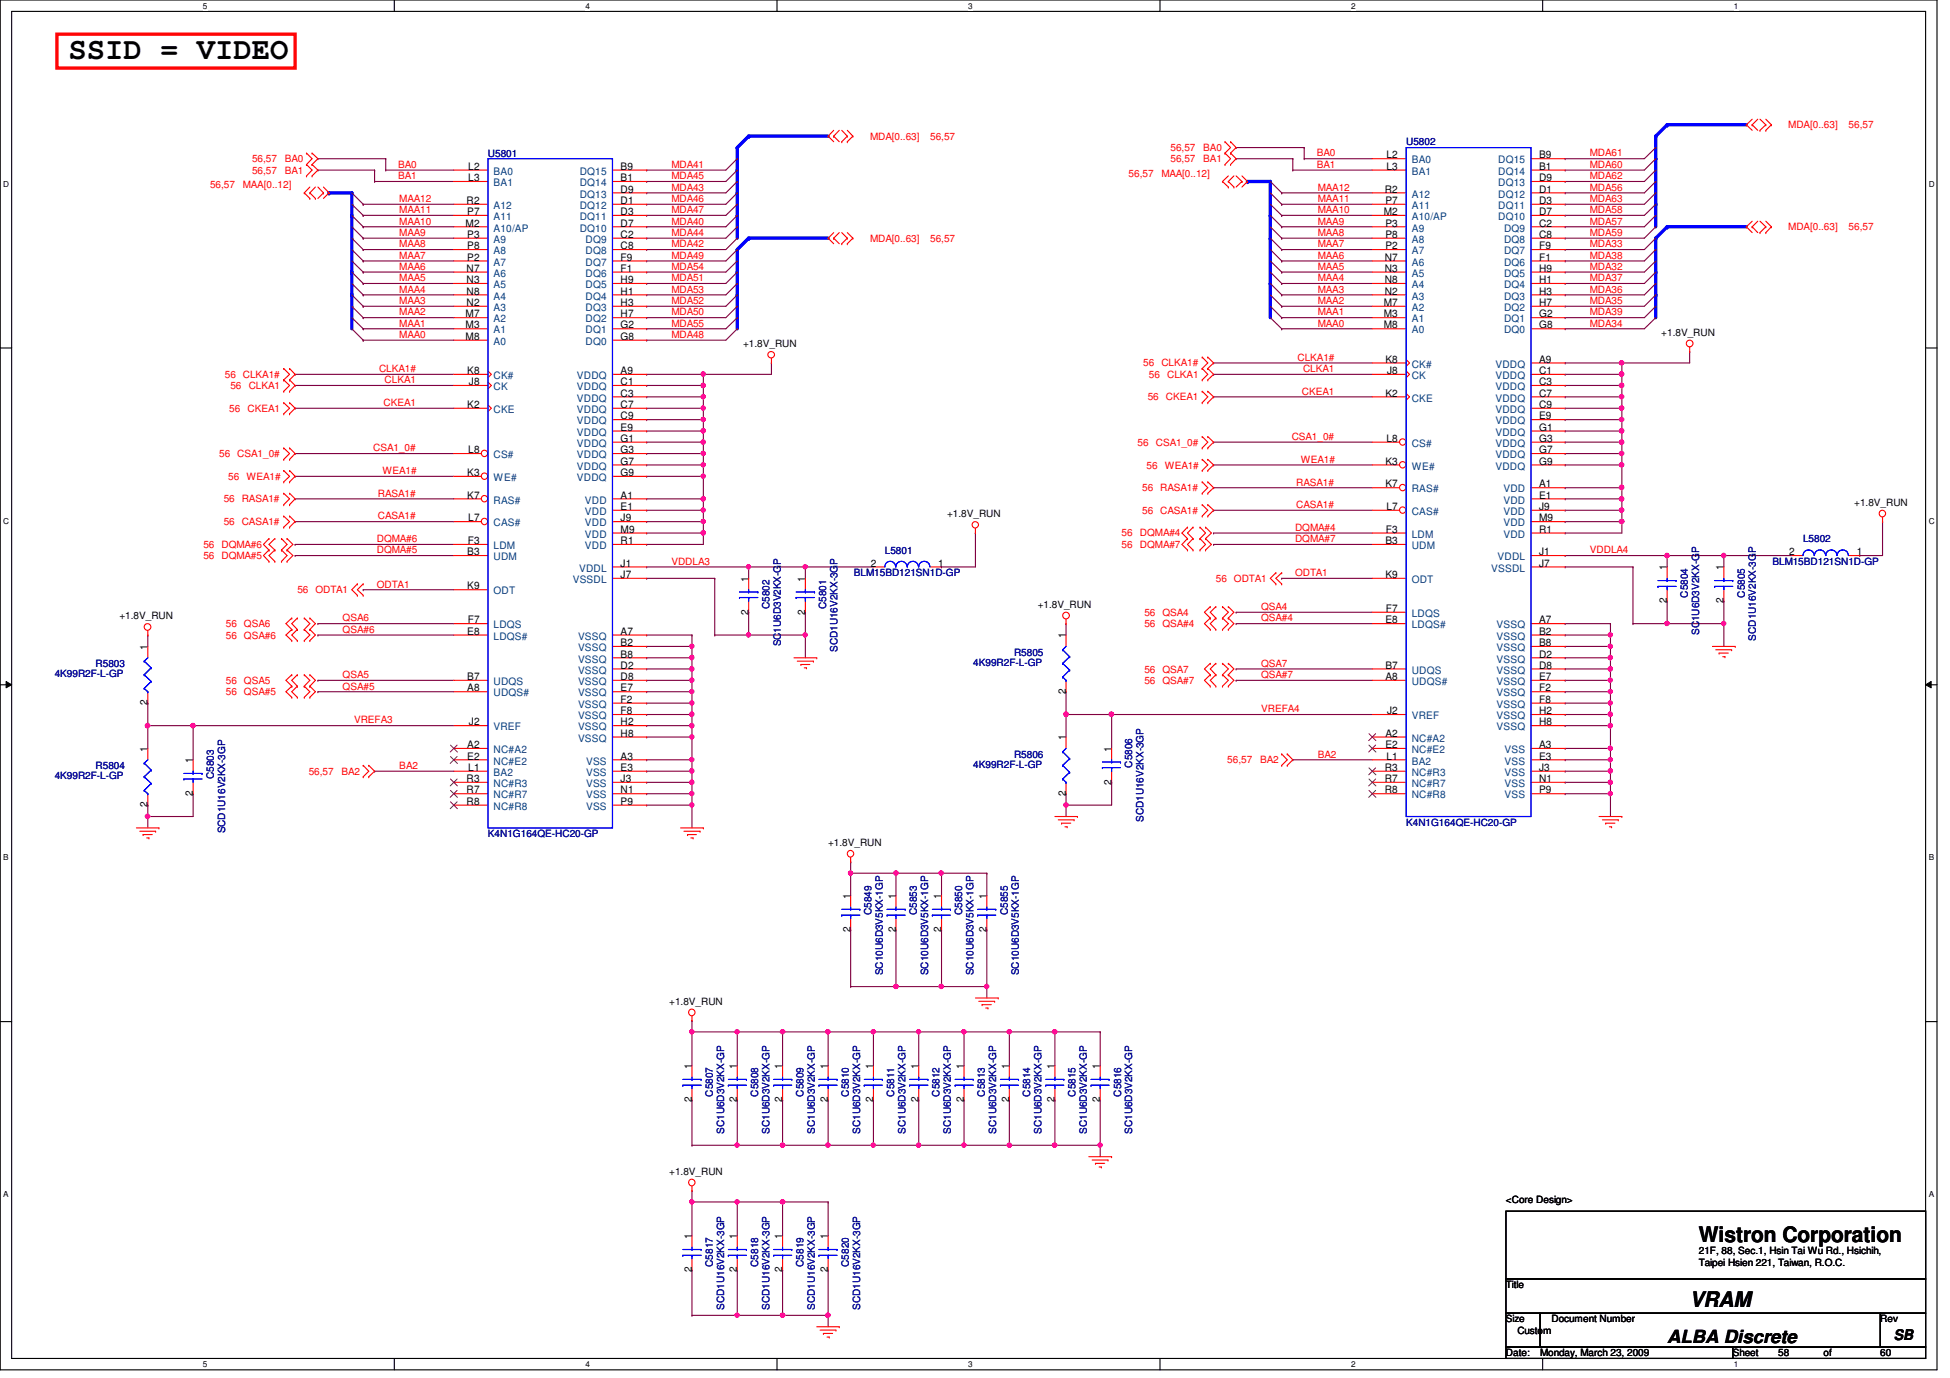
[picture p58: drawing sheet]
<svg xmlns="http://www.w3.org/2000/svg" width="297mm" height="210mm" viewBox="0 0 297 210" stroke-linecap="round" stroke-linejoin="round" font-family="sans-serif">
<defs><g id="words">
<text font-size="4.7" x="10.4" y="9.1">SSID = VIDEO</text>
<g font-size="3.3">
<text x="258.8" y="189.2">Wistron Corporation</text>
<text x="257.4" y="199.1">VRAM</text>
</g>
<text font-size="2.8" x="254" y="204.6">ALBA Discrete</text>
<text font-size="2.2" x="288.5" y="204.1">SB</text>
<g font-size="1.6">
<text x="71.3" y="27.6">L3</text>
<text x="71.3" y="25.9">L2</text>
<text x="94.5" y="27.6">B1</text>
<text x="94.5" y="29.3">D9</text>
<text x="94.5" y="25.9">B9</text>
<text x="210.9" y="29.3">R2</text>
<text x="211.2" y="25.9">L3</text>
<text x="211.2" y="24.1">L2</text>
<text x="234.4" y="25.9">B1</text>
<text x="234.4" y="27.6">D9</text>
<text x="234.4" y="29.3">D1</text>
<text x="234.4" y="24.1">B9</text>
<text x="70.9" y="34.5">M2</text>
<text x="71.1" y="31.1">R2</text>
<text x="71.2" y="32.8">P7</text>
<text x="94.5" y="31.1">D1</text>
<text x="94.5" y="32.8">D3</text>
<text x="94.5" y="34.5">D7</text>
<text x="210.8" y="32.8">M2</text>
<text x="211" y="31.1">P7</text>
<text x="211" y="34.5">P3</text>
<text x="234.4" y="31.1">D3</text>
<text x="234.4" y="32.8">D7</text>
<text x="234.4" y="34.5">C2</text>
<text x="71.1" y="41.4">N7</text>
<text x="71.2" y="36.2">P3</text>
<text x="71.2" y="38">P8</text>
<text x="71.2" y="39.7">P2</text>
<text x="94.5" y="36.2">C2</text>
<text x="94.5" y="38">C8</text>
<text x="94.5" y="39.7">F9</text>
<text x="94.5" y="41.4">F1</text>
<text x="210.9" y="39.7">N7</text>
<text x="210.9" y="41.4">N3</text>
<text x="211" y="36.2">P8</text>
<text x="211" y="38">P2</text>
<text x="234.4" y="36.2">C8</text>
<text x="234.4" y="38">F9</text>
<text x="234.4" y="39.7">F1</text>
<text x="234.4" y="41.4">H9</text>
<text x="71.1" y="43.1">N3</text>
<text x="71.1" y="44.9">N8</text>
<text x="71.1" y="46.6">N2</text>
<text x="94.5" y="43.1">H9</text>
<text x="94.5" y="44.9">H1</text>
<text x="94.5" y="46.6">H3</text>
<text x="210.8" y="46.6">M7</text>
<text x="210.9" y="43.1">N8</text>
<text x="210.9" y="44.9">N2</text>
<text x="234.4" y="43.1">H1</text>
<text x="234.4" y="44.9">H3</text>
<text x="234.4" y="46.6">H7</text>
<text x="70.9" y="51.8">M8</text>
<text x="70.9" y="50">M3</text>
<text x="70.9" y="48.3">M7</text>
<text x="94.5" y="48.3">H7</text>
<text x="94.5" y="50">G2</text>
<text x="94.5" y="51.8">G8</text>
<text x="210.8" y="50">M8</text>
<text x="210.8" y="48.3">M3</text>
<text x="234.4" y="48.3">G2</text>
<text x="234.4" y="50">G8</text>
<text x="71.2" y="57">K8</text>
<text x="71.4" y="58.7">J8</text>
<text x="94.5" y="57">A9</text>
<text x="94.5" y="58.7">C1</text>
<text x="211" y="55.2">K8</text>
<text x="211.3" y="57">J8</text>
<text x="234.4" y="55.2">A9</text>
<text x="234.4" y="57">C1</text>
<text x="234.4" y="58.7">C3</text>
<text x="71.2" y="62.1">K2</text>
<text x="94.5" y="60.4">C3</text>
<text x="94.5" y="62.1">C7</text>
<text x="94.5" y="63.9">C9</text>
<text x="94.5" y="65.6">E9</text>
<text x="211" y="60.4">K2</text>
<text x="234.4" y="60.4">C7</text>
<text x="234.4" y="62.1">C9</text>
<text x="234.4" y="63.9">E9</text>
<text x="234.4" y="65.6">G1</text>
<text x="71.3" y="69">L8</text>
<text x="94.5" y="67.3">G1</text>
<text x="94.5" y="69">G3</text>
<text x="94.5" y="70.8">G7</text>
<text x="211" y="70.8">K3</text>
<text x="211.2" y="67.3">L8</text>
<text x="234.4" y="70.8">G9</text>
<text x="234.4" y="67.3">G3</text>
<text x="234.4" y="69">G7</text>
<text x="71.2" y="75.9">K7</text>
<text x="71.2" y="72.5">K3</text>
<text x="94.5" y="72.5">G9</text>
<text x="94.5" y="75.9">A1</text>
<text x="94.5" y="77.7">E1</text>
<text x="211" y="74.3">K7</text>
<text x="211.2" y="77.7">L7</text>
<text x="234.4" y="74.3">A1</text>
<text x="234.4" y="75.9">E1</text>
<text x="234.4" y="77.7">J9</text>
<text x="71.2" y="82.9">F3</text>
<text x="71.3" y="79.4">L7</text>
<text x="94.5" y="79.4">J9</text>
<text x="94.5" y="81.2">M9</text>
<text x="94.5" y="82.9">R1</text>
<text x="211" y="82.9">B3</text>
<text x="211.1" y="81.2">F3</text>
<text x="234.4" y="79.4">M9</text>
<text x="234.4" y="81.2">R1</text>
<text x="71.2" y="84.6">B3</text>
<text x="71.2" y="89.8">K9</text>
<text x="94.5" y="86.3">J1</text>
<text x="94.5" y="88.1">J7</text>
<text x="114" y="88.6" transform="rotate(-90 114 88.6)">1</text>
<text x="122.6" y="88.6" transform="rotate(-90 122.6 88.6)">1</text>
<text x="132.7" y="86.3">2</text>
<text x="142.9" y="86.3">1</text>
<text x="211" y="88.1">K9</text>
<text x="234.4" y="84.6">J1</text>
<text x="234.4" y="86.3">J7</text>
<text x="253.9" y="86.9" transform="rotate(-90 253.9 86.9)">1</text>
<text x="262.5" y="86.9" transform="rotate(-90 262.5 86.9)">1</text>
<text x="272.5" y="84.6">2</text>
<text x="282.8" y="84.6">1</text>
<text x="71.2" y="95">F7</text>
<text x="114" y="93.6" transform="rotate(-90 114 93.6)">2</text>
<text x="122.6" y="93.6" transform="rotate(-90 122.6 93.6)">2</text>
<text x="211" y="95">E8</text>
<text x="211.1" y="93.2">F7</text>
<text x="234.4" y="95">A7</text>
<text x="253.9" y="91.9" transform="rotate(-90 253.9 91.9)">2</text>
<text x="262.5" y="91.9" transform="rotate(-90 262.5 91.9)">2</text>
<text x="22.5" y="99" transform="rotate(-90 22.5 99)">1</text>
<text x="71.2" y="96.7">E8</text>
<text x="94.5" y="96.7">A7</text>
<text x="94.5" y="98.4">B2</text>
<text x="94.5" y="100.2">B8</text>
<text x="94.5" y="101.9">D2</text>
<text x="162.3" y="97.2" transform="rotate(-90 162.3 97.2)">1</text>
<text x="211" y="101.9">B7</text>
<text x="234.4" y="96.7">B2</text>
<text x="234.4" y="98.4">B8</text>
<text x="234.4" y="100.2">D2</text>
<text x="234.4" y="101.9">D8</text>
<text x="22.5" y="107.4" transform="rotate(-90 22.5 107.4)">2</text>
<text x="71.2" y="105.3">A8</text>
<text x="71.2" y="103.6">B7</text>
<text x="94.5" y="103.6">D8</text>
<text x="94.5" y="105.3">E7</text>
<text x="94.5" y="107.1">F2</text>
<text x="162.3" y="105.7" transform="rotate(-90 162.3 105.7)">2</text>
<text x="211" y="103.6">A8</text>
<text x="234.4" y="103.6">E7</text>
<text x="234.4" y="105.3">F2</text>
<text x="234.4" y="107.1">F8</text>
<text x="71.2" y="114">A2</text>
<text x="71.4" y="110.5">J2</text>
<text x="94.5" y="108.8">F8</text>
<text x="94.5" y="110.5">H2</text>
<text x="94.5" y="112.2">H8</text>
<text x="162.3" y="112.8" transform="rotate(-90 162.3 112.8)">1</text>
<text x="211" y="112.2">A2</text>
<text x="211" y="114">E2</text>
<text x="211.3" y="108.8">J2</text>
<text x="234.4" y="108.8">H2</text>
<text x="234.4" y="110.5">H8</text>
<text x="234.4" y="114">A3</text>
<text x="22.5" y="114.5" transform="rotate(-90 22.5 114.5)">1</text>
<text x="29.4" y="116.2" transform="rotate(-90 29.4 116.2)">1</text>
<text x="71.1" y="119.1">R3</text>
<text x="71.2" y="115.7">E2</text>
<text x="71.3" y="117.4">L1</text>
<text x="94.5" y="115.7">A3</text>
<text x="94.5" y="117.4">E3</text>
<text x="94.5" y="119.1">J3</text>
<text x="169.3" y="119.5" transform="rotate(-90 169.3 119.5)">2</text>
<text x="169.3" y="114.5" transform="rotate(-90 169.3 114.5)">1</text>
<text x="210.9" y="117.4">R3</text>
<text x="210.9" y="119.1">R7</text>
<text x="211.2" y="115.7">L1</text>
<text x="234.4" y="115.7">E3</text>
<text x="234.4" y="117.4">J3</text>
<text x="234.4" y="119.1">N1</text>
<text x="22.5" y="123" transform="rotate(-90 22.5 123)">2</text>
<text x="29.4" y="121.2" transform="rotate(-90 29.4 121.2)">2</text>
<text x="71.1" y="122.6">R8</text>
<text x="71.1" y="120.9">R7</text>
<text x="94.5" y="120.9">N1</text>
<text x="94.5" y="122.6">P9</text>
<text x="162.3" y="121.2" transform="rotate(-90 162.3 121.2)">2</text>
<text x="210.9" y="120.9">R8</text>
<text x="234.4" y="120.9">P9</text>
<text x="129.5" y="136.9" transform="rotate(-90 129.5 136.9)">1</text>
<text x="136.4" y="136.9" transform="rotate(-90 136.4 136.9)">1</text>
<text x="143.4" y="136.9" transform="rotate(-90 143.4 136.9)">1</text>
<text x="150.3" y="136.9" transform="rotate(-90 150.3 136.9)">1</text>
<text x="129.5" y="142" transform="rotate(-90 129.5 142)">2</text>
<text x="136.4" y="142" transform="rotate(-90 136.4 142)">2</text>
<text x="143.4" y="142" transform="rotate(-90 143.4 142)">2</text>
<text x="150.3" y="142" transform="rotate(-90 150.3 142)">2</text>
<text x="105.4" y="167.9" transform="rotate(-90 105.4 167.9)">2</text>
<text x="105.4" y="162.9" transform="rotate(-90 105.4 162.9)">1</text>
<text x="112.3" y="167.9" transform="rotate(-90 112.3 167.9)">2</text>
<text x="112.3" y="162.9" transform="rotate(-90 112.3 162.9)">1</text>
<text x="119.2" y="167.9" transform="rotate(-90 119.2 167.9)">2</text>
<text x="119.2" y="162.9" transform="rotate(-90 119.2 162.9)">1</text>
<text x="126.1" y="167.9" transform="rotate(-90 126.1 167.9)">2</text>
<text x="126.1" y="162.9" transform="rotate(-90 126.1 162.9)">1</text>
<text x="133" y="167.9" transform="rotate(-90 133 167.9)">2</text>
<text x="133" y="162.9" transform="rotate(-90 133 162.9)">1</text>
<text x="139.9" y="167.9" transform="rotate(-90 139.9 167.9)">2</text>
<text x="139.9" y="162.9" transform="rotate(-90 139.9 162.9)">1</text>
<text x="146.8" y="167.9" transform="rotate(-90 146.8 167.9)">2</text>
<text x="146.8" y="162.9" transform="rotate(-90 146.8 162.9)">1</text>
<text x="153.7" y="167.9" transform="rotate(-90 153.7 167.9)">2</text>
<text x="153.7" y="162.9" transform="rotate(-90 153.7 162.9)">1</text>
<text x="160.7" y="167.9" transform="rotate(-90 160.7 167.9)">2</text>
<text x="160.7" y="162.9" transform="rotate(-90 160.7 162.9)">1</text>
<text x="167.6" y="167.9" transform="rotate(-90 167.6 167.9)">2</text>
<text x="167.6" y="162.9" transform="rotate(-90 167.6 162.9)">1</text>
<text x="105.4" y="188.8" transform="rotate(-90 105.4 188.8)">1</text>
<text x="112.3" y="188.8" transform="rotate(-90 112.3 188.8)">1</text>
<text x="119.2" y="188.8" transform="rotate(-90 119.2 188.8)">1</text>
<text x="126.1" y="188.8" transform="rotate(-90 126.1 188.8)">1</text>
<text x="105.4" y="193.8" transform="rotate(-90 105.4 193.8)">2</text>
<text x="112.3" y="193.8" transform="rotate(-90 112.3 193.8)">2</text>
<text x="119.2" y="193.8" transform="rotate(-90 119.2 193.8)">2</text>
<text x="126.1" y="193.8" transform="rotate(-90 126.1 193.8)">2</text>
</g>
<g font-size="1.6" fill="#004080">
<text x="75.2" y="28.4">BA1</text>
<text x="75.2" y="26.6">BA0</text>
<text x="88.3" y="28.4">DQ14</text>
<text x="88.3" y="26.6">DQ15</text>
<text x="215" y="26.6">BA1</text>
<text x="215" y="24.9">BA0</text>
<text x="228.2" y="26.6">DQ14</text>
<text x="228.2" y="28.4">DQ13</text>
<text x="228.2" y="24.9">DQ15</text>
<text x="75.2" y="33.5">A11</text>
<text x="75.2" y="35.3">A10/AP</text>
<text x="75.2" y="31.8">A12</text>
<text x="88.3" y="30.1">DQ13</text>
<text x="88.3" y="31.8">DQ12</text>
<text x="88.3" y="33.5">DQ11</text>
<text x="88.3" y="35.3">DQ10</text>
<text x="215" y="31.8">A11</text>
<text x="215" y="33.5">A10/AP</text>
<text x="215" y="35.3">A9</text>
<text x="215" y="30.1">A12</text>
<text x="228.2" y="30.1">DQ12</text>
<text x="228.2" y="31.8">DQ11</text>
<text x="228.2" y="33.5">DQ10</text>
<text x="229.1" y="35.3">DQ9</text>
<text x="75.2" y="37">A9</text>
<text x="75.2" y="38.7">A8</text>
<text x="75.2" y="40.5">A7</text>
<text x="89.2" y="37">DQ9</text>
<text x="89.2" y="38.7">DQ8</text>
<text x="89.2" y="40.5">DQ7</text>
<text x="215" y="37">A8</text>
<text x="215" y="38.7">A7</text>
<text x="215" y="40.5">A6</text>
<text x="229.1" y="37">DQ8</text>
<text x="229.1" y="38.7">DQ7</text>
<text x="229.1" y="40.5">DQ6</text>
<text x="75.2" y="42.2">A6</text>
<text x="75.2" y="43.9">A5</text>
<text x="75.2" y="45.6">A4</text>
<text x="75.2" y="47.4">A3</text>
<text x="89.2" y="42.2">DQ6</text>
<text x="89.2" y="43.9">DQ5</text>
<text x="89.2" y="45.6">DQ4</text>
<text x="89.2" y="47.4">DQ3</text>
<text x="215" y="42.2">A5</text>
<text x="215" y="43.9">A4</text>
<text x="215" y="45.6">A3</text>
<text x="215" y="47.4">A2</text>
<text x="229.1" y="42.2">DQ5</text>
<text x="229.1" y="43.9">DQ4</text>
<text x="229.1" y="45.6">DQ3</text>
<text x="229.1" y="47.4">DQ2</text>
<text x="75.2" y="52.5">A0</text>
<text x="75.2" y="50.8">A1</text>
<text x="75.2" y="49.1">A2</text>
<text x="89.2" y="49.1">DQ2</text>
<text x="89.2" y="50.8">DQ1</text>
<text x="89.2" y="52.5">DQ0</text>
<text x="215" y="50.8">A0</text>
<text x="215" y="49.1">A1</text>
<text x="229.1" y="49.1">DQ1</text>
<text x="229.1" y="50.8">DQ0</text>
<text x="75.2" y="59.4">CK</text>
<text x="75.2" y="57.7">CK#</text>
<text x="87.9" y="57.7">VDDQ</text>
<text x="87.9" y="59.4">VDDQ</text>
<text x="215" y="57.7">CK</text>
<text x="215" y="56">CK#</text>
<text x="227.8" y="56">VDDQ</text>
<text x="227.8" y="57.7">VDDQ</text>
<text x="227.8" y="59.4">VDDQ</text>
<text x="75.2" y="62.9">CKE</text>
<text x="87.9" y="61.2">VDDQ</text>
<text x="87.9" y="62.9">VDDQ</text>
<text x="87.9" y="64.6">VDDQ</text>
<text x="215" y="61.2">CKE</text>
<text x="227.8" y="61.2">VDDQ</text>
<text x="227.8" y="62.9">VDDQ</text>
<text x="227.8" y="64.6">VDDQ</text>
<text x="75.2" y="69.8">CS#</text>
<text x="87.9" y="66.4">VDDQ</text>
<text x="87.9" y="68.1">VDDQ</text>
<text x="87.9" y="69.8">VDDQ</text>
<text x="87.9" y="71.5">VDDQ</text>
<text x="215" y="68.1">CS#</text>
<text x="215" y="71.5">WE#</text>
<text x="227.8" y="71.5">VDDQ</text>
<text x="227.8" y="66.4">VDDQ</text>
<text x="227.8" y="68.1">VDDQ</text>
<text x="227.8" y="69.8">VDDQ</text>
<text x="75.2" y="76.7">RAS#</text>
<text x="75.2" y="73.3">WE#</text>
<text x="87.9" y="73.3">VDDQ</text>
<text x="89.1" y="76.7">VDD</text>
<text x="215" y="75">RAS#</text>
<text x="229" y="75">VDD</text>
<text x="229" y="76.7">VDD</text>
<text x="75.2" y="83.7">LDM</text>
<text x="75.2" y="80.2">CAS#</text>
<text x="89.1" y="78.4">VDD</text>
<text x="89.1" y="80.2">VDD</text>
<text x="89.1" y="81.9">VDD</text>
<text x="89.1" y="83.7">VDD</text>
<text x="215" y="81.9">LDM</text>
<text x="215" y="83.7">UDM</text>
<text x="215" y="78.4">CAS#</text>
<text x="229" y="78.4">VDD</text>
<text x="229" y="80.2">VDD</text>
<text x="229" y="81.9">VDD</text>
<text x="75.2" y="85.3">UDM</text>
<text x="87.2" y="88.8">VSSDL</text>
<text x="88.2" y="87.1">VDDL</text>
<text x="215" y="88.8">ODT</text>
<text x="227.2" y="87.1">VSSDL</text>
<text x="228.1" y="85.3">VDDL</text>
<text x="75.2" y="90.6">ODT</text>
<text x="75.2" y="95.7">LDQS</text>
<text x="215" y="95.7">LDQS#</text>
<text x="215" y="94">LDQS</text>
<text x="228" y="95.7">VSSQ</text>
<text x="75.2" y="97.5">LDQS#</text>
<text x="88" y="97.5">VSSQ</text>
<text x="88" y="99.2">VSSQ</text>
<text x="88" y="100.9">VSSQ</text>
<text x="228" y="97.5">VSSQ</text>
<text x="228" y="99.2">VSSQ</text>
<text x="228" y="100.9">VSSQ</text>
<text x="75.2" y="106.1">UDQS#</text>
<text x="75.2" y="104.4">UDQS</text>
<text x="88" y="102.6">VSSQ</text>
<text x="88" y="104.4">VSSQ</text>
<text x="88" y="106.1">VSSQ</text>
<text x="88" y="107.8">VSSQ</text>
<text x="215" y="104.4">UDQS#</text>
<text x="215" y="102.6">UDQS</text>
<text x="228" y="102.6">VSSQ</text>
<text x="228" y="104.4">VSSQ</text>
<text x="228" y="106.1">VSSQ</text>
<text x="228" y="107.8">VSSQ</text>
<text x="75.2" y="111.3">VREF</text>
<text x="88" y="109.6">VSSQ</text>
<text x="88" y="111.3">VSSQ</text>
<text x="88" y="113">VSSQ</text>
<text x="215" y="109.6">VREF</text>
<text x="215" y="113">NC#A2</text>
<text x="228" y="109.6">VSSQ</text>
<text x="228" y="111.3">VSSQ</text>
<text x="75.2" y="114.7">NC#A2</text>
<text x="75.2" y="118.2">BA2</text>
<text x="75.2" y="119.9">NC#R3</text>
<text x="75.2" y="116.5">NC#E2</text>
<text x="89.3" y="116.5">VSS</text>
<text x="89.3" y="118.2">VSS</text>
<text x="89.3" y="119.9">VSS</text>
<text x="215" y="116.5">BA2</text>
<text x="215" y="118.2">NC#R3</text>
<text x="215" y="119.9">NC#R7</text>
<text x="215" y="114.7">NC#E2</text>
<text x="229.2" y="114.7">VSS</text>
<text x="229.2" y="116.5">VSS</text>
<text x="229.2" y="118.2">VSS</text>
<text x="229.2" y="119.9">VSS</text>
<text x="75.2" y="123.4">NC#R8</text>
<text x="75.2" y="121.6">NC#R7</text>
<text x="89.3" y="121.6">VSS</text>
<text x="89.3" y="123.4">VSS</text>
<text x="215" y="121.6">NC#R8</text>
<text x="229.2" y="121.6">VSS</text>
</g>
<g font-size="1.5" fill="#000080">
<text x="74.3" y="23.9">U5801</text>
<text x="214.2" y="22.1">U5802</text>
<text x="274.7" y="82.6">L5802</text>
<text x="130.1" y="87.8">BLM15BD121SN1D-GP</text>
<text x="134.8" y="84.3">L5801</text>
<text x="270" y="86">BLM15BD121SN1D-GP</text>
<text x="117.2" y="92.8" transform="rotate(-90 117.2 92.8)">C5802</text>
<text x="125.9" y="92.8" transform="rotate(-90 125.9 92.8)">C5801</text>
<text x="257.1" y="91" transform="rotate(-90 257.1 91)">C5804</text>
<text x="265.8" y="91" transform="rotate(-90 265.8 91)">C5805</text>
<text x="14.6" y="101.6">R5803</text>
<text x="119" y="98.5" transform="rotate(-90 119 98.5)">SC1U6D3V2KX-GP</text>
<text x="127.6" y="99.3" transform="rotate(-90 127.6 99.3)">SCD1U16V2KX-3GP</text>
<text x="148.2" y="101.4">4K99R2F-L-GP</text>
<text x="154.5" y="99.9">R5805</text>
<text x="258.8" y="96.7" transform="rotate(-90 258.8 96.7)">SC1U6D3V2KX-GP</text>
<text x="267.5" y="97.6" transform="rotate(-90 267.5 97.6)">SCD1U16V2KX-3GP</text>
<text x="8.3" y="103.1">4K99R2F-L-GP</text>
<text x="8.3" y="118.7">4K99R2F-L-GP</text>
<text x="14.6" y="117.1">R5804</text>
<text x="32.6" y="118.7" transform="rotate(-90 32.6 118.7)">C5803</text>
<text x="148.2" y="117">4K99R2F-L-GP</text>
<text x="154.5" y="115.4">R5806</text>
<text x="172.5" y="116.9" transform="rotate(-90 172.5 116.9)">C5806</text>
<text x="174.2" y="125.2" transform="rotate(-90 174.2 125.2)">SCD1U16V2KX-3GP</text>
<text x="214.2" y="125.8">K4N1G164QE-HC20-GP</text>
<text x="34.3" y="127" transform="rotate(-90 34.3 127)">SCD1U16V2KX-3GP</text>
<text x="74.3" y="127.5">K4N1G164QE-HC20-GP</text>
<text x="132.8" y="139.4" transform="rotate(-90 132.8 139.4)">C5849</text>
<text x="139.7" y="139.4" transform="rotate(-90 139.7 139.4)">C5853</text>
<text x="146.6" y="139.4" transform="rotate(-90 146.6 139.4)">C5850</text>
<text x="153.5" y="139.4" transform="rotate(-90 153.5 139.4)">C5855</text>
<text x="134.5" y="148.5" transform="rotate(-90 134.5 148.5)">SC10U6D3V5KX-1GP</text>
<text x="141.4" y="148.5" transform="rotate(-90 141.4 148.5)">SC10U6D3V5KX-1GP</text>
<text x="148.3" y="148.5" transform="rotate(-90 148.3 148.5)">SC10U6D3V5KX-1GP</text>
<text x="155.2" y="148.5" transform="rotate(-90 155.2 148.5)">SC10U6D3V5KX-1GP</text>
<text x="108.6" y="167" transform="rotate(-90 108.6 167)">C5807</text>
<text x="115.5" y="167" transform="rotate(-90 115.5 167)">C5808</text>
<text x="122.4" y="167" transform="rotate(-90 122.4 167)">C5809</text>
<text x="129.3" y="167" transform="rotate(-90 129.3 167)">C5810</text>
<text x="136.2" y="167" transform="rotate(-90 136.2 167)">C5811</text>
<text x="143.1" y="167" transform="rotate(-90 143.1 167)">C5812</text>
<text x="150" y="167" transform="rotate(-90 150 167)">C5813</text>
<text x="156.9" y="167" transform="rotate(-90 156.9 167)">C5814</text>
<text x="163.8" y="167" transform="rotate(-90 163.8 167)">C5815</text>
<text x="170.8" y="167" transform="rotate(-90 170.8 167)">C5816</text>
<text x="110.3" y="172.7" transform="rotate(-90 110.3 172.7)">SC1U6D3V2KX-GP</text>
<text x="117.2" y="172.7" transform="rotate(-90 117.2 172.7)">SC1U6D3V2KX-GP</text>
<text x="124.1" y="172.7" transform="rotate(-90 124.1 172.7)">SC1U6D3V2KX-GP</text>
<text x="131" y="172.7" transform="rotate(-90 131 172.7)">SC1U6D3V2KX-GP</text>
<text x="137.9" y="172.7" transform="rotate(-90 137.9 172.7)">SC1U6D3V2KX-GP</text>
<text x="144.9" y="172.7" transform="rotate(-90 144.9 172.7)">SC1U6D3V2KX-GP</text>
<text x="151.8" y="172.7" transform="rotate(-90 151.8 172.7)">SC1U6D3V2KX-GP</text>
<text x="158.7" y="172.7" transform="rotate(-90 158.7 172.7)">SC1U6D3V2KX-GP</text>
<text x="165.6" y="172.7" transform="rotate(-90 165.6 172.7)">SC1U6D3V2KX-GP</text>
<text x="172.5" y="172.7" transform="rotate(-90 172.5 172.7)">SC1U6D3V2KX-GP</text>
<text x="108.6" y="193" transform="rotate(-90 108.6 193)">C5817</text>
<text x="115.5" y="193" transform="rotate(-90 115.5 193)">C5818</text>
<text x="122.4" y="193" transform="rotate(-90 122.4 193)">C5819</text>
<text x="129.3" y="193" transform="rotate(-90 129.3 193)">C5820</text>
<text x="110.3" y="199.5" transform="rotate(-90 110.3 199.5)">SCD1U16V2KX-3GP</text>
<text x="117.2" y="199.5" transform="rotate(-90 117.2 199.5)">SCD1U16V2KX-3GP</text>
<text x="124.1" y="199.5" transform="rotate(-90 124.1 199.5)">SCD1U16V2KX-3GP</text>
<text x="131" y="199.5" transform="rotate(-90 131 199.5)">SCD1U16V2KX-3GP</text>
</g>
<g font-size="1.5" fill="#f00">
<text x="132.5" y="21.3">MDA[0..63]</text>
<text x="141.7" y="21.3">56,57</text>
<text x="178.3" y="23">56,57</text>
<text x="183.3" y="23">BA0</text>
<text x="200.6" y="23.8">BA0</text>
<text x="242.2" y="23.8">MDA61</text>
<text x="272.4" y="19.6">MDA[0..63]</text>
<text x="281.6" y="19.6">56,57</text>
<text x="32" y="28.7">56,57</text>
<text x="37" y="28.7">MAA[0..12]</text>
<text x="38.4" y="24.7">56,57</text>
<text x="38.4" y="26.5">56,57</text>
<text x="43.4" y="24.7">BA0</text>
<text x="43.4" y="26.5">BA1</text>
<text x="60.7" y="27.3">BA1</text>
<text x="60.7" y="25.6">BA0</text>
<text x="102.3" y="25.6">MDA41</text>
<text x="102.3" y="29">MDA43</text>
<text x="102.3" y="27.3">MDA45</text>
<text x="171.9" y="27">56,57</text>
<text x="176.9" y="27">MAA[0..12]</text>
<text x="178.3" y="24.7">56,57</text>
<text x="183.3" y="24.7">BA1</text>
<text x="200.6" y="25.6">BA1</text>
<text x="200.7" y="29">MAA12</text>
<text x="242.2" y="29">MDA56</text>
<text x="242.2" y="27.3">MDA62</text>
<text x="242.2" y="25.6">MDA60</text>
<text x="60.8" y="30.8">MAA12</text>
<text x="60.8" y="32.5">MAA11</text>
<text x="60.8" y="34.2">MAA10</text>
<text x="60.8" y="35.9">MAA9</text>
<text x="102.3" y="30.8">MDA46</text>
<text x="102.3" y="34.2">MDA40</text>
<text x="102.3" y="35.9">MDA44</text>
<text x="102.3" y="32.5">MDA47</text>
<text x="200.7" y="30.8">MAA11</text>
<text x="200.7" y="35.9">MAA8</text>
<text x="200.7" y="32.5">MAA10</text>
<text x="200.7" y="34.2">MAA9</text>
<text x="242.2" y="30.8">MDA63</text>
<text x="242.2" y="34.2">MDA57</text>
<text x="242.2" y="35.9">MDA59</text>
<text x="242.2" y="32.5">MDA58</text>
<text x="272.4" y="35.1">MDA[0..63]</text>
<text x="281.6" y="35.1">56,57</text>
<text x="60.8" y="39.4">MAA7</text>
<text x="60.8" y="41.1">MAA6</text>
<text x="60.8" y="37.7">MAA8</text>
<text x="102.3" y="37.7">MDA42</text>
<text x="102.3" y="41.1">MDA54</text>
<text x="102.3" y="39.4">MDA49</text>
<text x="132.5" y="36.8">MDA[0..63]</text>
<text x="141.7" y="36.8">56,57</text>
<text x="200.7" y="37.7">MAA7</text>
<text x="200.7" y="41.1">MAA5</text>
<text x="200.7" y="39.4">MAA6</text>
<text x="242.2" y="39.4">MDA38</text>
<text x="242.2" y="41.1">MDA32</text>
<text x="242.2" y="37.7">MDA33</text>
<text x="60.8" y="44.6">MAA4</text>
<text x="60.8" y="42.8">MAA5</text>
<text x="60.8" y="46.3">MAA3</text>
<text x="102.3" y="46.3">MDA52</text>
<text x="102.3" y="44.6">MDA53</text>
<text x="102.3" y="42.8">MDA51</text>
<text x="200.7" y="42.8">MAA4</text>
<text x="200.7" y="46.3">MAA2</text>
<text x="200.7" y="44.6">MAA3</text>
<text x="242.2" y="46.3">MDA35</text>
<text x="242.2" y="44.6">MDA36</text>
<text x="242.2" y="42.8">MDA37</text>
<text x="60.8" y="49.7">MAA1</text>
<text x="60.8" y="48">MAA2</text>
<text x="60.8" y="51.5">MAA0</text>
<text x="102.3" y="51.5">MDA48</text>
<text x="102.3" y="49.7">MDA55</text>
<text x="102.3" y="48">MDA50</text>
<text x="200.7" y="48">MAA1</text>
<text x="200.7" y="49.7">MAA0</text>
<text x="242.2" y="48">MDA39</text>
<text x="242.2" y="49.7">MDA34</text>
<text x="34.2" y="57.5">56 CLKA1#</text>
<text x="35.1" y="59.3">56</text>
<text x="37.9" y="59.3">CLKA1</text>
<text x="57.7" y="56.7">CLKA1#</text>
<text x="58.6" y="58.4">CLKA1</text>
<text x="174.2" y="55.8">56 CLKA1#</text>
<text x="175" y="57.5">56</text>
<text x="177.8" y="57.5">CLKA1</text>
<text x="197.7" y="54.9">CLKA1#</text>
<text x="198.5" y="56.7">CLKA1</text>
<text x="34.9" y="62.7">56</text>
<text x="37.7" y="62.7">CKEA1</text>
<text x="58.4" y="61.8">CKEA1</text>
<text x="174.8" y="61">56 CKEA1</text>
<text x="198.3" y="60.1">CKEA1</text>
<text x="33.4" y="69.6">56 CSA1_0#</text>
<text x="56.9" y="68.7">CSA1_0#</text>
<text x="173.3" y="67.9">56</text>
<text x="174.7" y="71.4">56 WEA1#</text>
<text x="176.1" y="67.9">CSA1_0#</text>
<text x="196.8" y="67">CSA1_0#</text>
<text x="198.2" y="70.5">WEA1#</text>
<text x="34.1" y="76.5">56 RASA1#</text>
<text x="34.8" y="73.1">56</text>
<text x="37.5" y="73.1">WEA1#</text>
<text x="57.6" y="75.6">RASA1#</text>
<text x="58.2" y="72.2">WEA1#</text>
<text x="174" y="74.8">56 RASA1#</text>
<text x="197.4" y="74">RASA1#</text>
<text x="197.4" y="77.4">CASA1#</text>
<text x="31" y="83.4">56 DQMA#6</text>
<text x="34.1" y="80">56 CASA1#</text>
<text x="57.4" y="82.6">DQMA#6</text>
<text x="57.6" y="79.1">CASA1#</text>
<text x="170.9" y="81.7">56</text>
<text x="170.9" y="83.4">56</text>
<text x="173.6" y="81.7">DQMA#4</text>
<text x="173.6" y="83.4">DQMA#7</text>
<text x="174" y="78.3">56 CASA1#</text>
<text x="197.3" y="82.6">DQMA#7</text>
<text x="197.3" y="80.9">DQMA#4</text>
<text x="31" y="85.2">56 DQMA#5</text>
<text x="57.4" y="84.3">DQMA#5</text>
<text x="57.4" y="89.5">ODTA1</text>
<text x="102.3" y="86">VDDLA3</text>
<text x="185.2" y="88.6">56 ODTA1</text>
<text x="197.3" y="87.8">ODTA1</text>
<text x="242.2" y="84.3">VDDLA4</text>
<text x="34.4" y="95.5">56 QSA6</text>
<text x="45.3" y="90.3">56 ODTA1</text>
<text x="52.2" y="94.7">QSA6</text>
<text x="174.3" y="93.8">56 QSA4</text>
<text x="174.3" y="95.5">56 QSA#4</text>
<text x="192.1" y="92.9">QSA4</text>
<text x="192.1" y="94.7">QSA#4</text>
<text x="34.4" y="97.3">56 QSA#6</text>
<text x="52.2" y="96.4">QSA#6</text>
<text x="192.1" y="101.6">QSA7</text>
<text x="34.4" y="104.2">56 QSA5</text>
<text x="34.4" y="105.9">56 QSA#5</text>
<text x="52.2" y="103.3">QSA5</text>
<text x="52.2" y="105">QSA#5</text>
<text x="174.3" y="102.4">56 QSA7</text>
<text x="174.3" y="104.2">56 QSA#7</text>
<text x="192.1" y="103.3">QSA#7</text>
<text x="53.9" y="110.2">VREFA3</text>
<text x="192.1" y="108.5">VREFA4</text>
<text x="47" y="118">56,57</text>
<text x="52" y="118">BA2</text>
<text x="60.8" y="117.1">BA2</text>
<text x="186.9" y="116.2">56,57</text>
<text x="191.9" y="116.2">BA2</text>
<text x="200.7" y="115.4">BA2</text>
</g>
<g font-size="1.5">
<text x="113.2" y="52.9">+1.8V_RUN</text>
<text x="253.1" y="51.1">+1.8V_RUN</text>
<text x="282.4" y="77">+1.8V_RUN</text>
<text x="144.3" y="78.8">+1.8V_RUN</text>
<text x="18.2" y="94.3">+1.8V_RUN</text>
<text x="158.1" y="92.6">+1.8V_RUN</text>
<text x="126.1" y="128.9">+1.8V_RUN</text>
<text x="101.9" y="153">+1.8V_RUN</text>
<text x="101.9" y="178.9">+1.8V_RUN</text>
<text x="229.4" y="183.3">&lt;Core Design&gt;</text>
<text x="258.8" y="191.1">21F, 88, Sec.1, Hsin Tai Wu Rd., Hsichih,</text>
<text x="229.4" y="196.2">Title</text>
<text x="258.8" y="192.8">Taipei Hsien 221, Taiwan, R.O.C.</text>
<text x="229.4" y="201.4">Size</text>
<text x="231.1" y="203.2">Custom</text>
<text x="236.3" y="201.4">Document Number</text>
<text x="286.4" y="201.4">Rev</text>
<text x="229.4" y="206.6">Date:</text>
<text x="234.6" y="206.6">Monday, March 23, 2009</text>
<text x="263.9" y="206.6">Sheet</text>
<text x="270.9" y="206.6">58</text>
<text x="277.8" y="206.6">of</text>
<text x="286.4" y="206.6">60</text>
</g>
<g font-size="1.3">
<text x="30.9" y="1.4">5</text>
<text x="89.2" y="1.4">4</text>
<text x="147.5" y="1.4">3</text>
<text x="205.8" y="1.4">2</text>
<text x="264.1" y="1.4">1</text>
<text x=".5" y="28.5">D</text>
<text x="293.8" y="28.5">D</text>
<text x=".5" y="79.8">C</text>
<text x="293.8" y="79.8">C</text>
<text x=".5" y="131.1">B</text>
<text x="293.8" y="131.1">B</text>
<text x=".5" y="182.4">A</text>
<text x="293.8" y="182.4">A</text>
<text x="30.9" y="208.3">5</text>
<text x="89.2" y="208.3">4</text>
<text x="147.5" y="208.3">3</text>
<text x="205.8" y="208.3">2</text>
<text x="264.1" y="208.3">1</text>
</g>
</g></defs>
<path d="M0 0h295.1v208.7h-295.1zM1.8 1.7h291.5v205.2h-291.5z" fill="none" stroke="#000" stroke-width=".17"/>
<g fill="#fff">
<path d="M30.9 .2h.7v1.4h-.7z"/>
<path d="M30.9 207.1h.7v1.4h-.7z"/>
</g>
<path d="M60.1 0v1.7M60.1 206.9v1.8" fill="none" stroke="#000" stroke-width=".17"/>
<g fill="#fff">
<path d="M89.2 .2h.7v1.4h-.7z"/>
<path d="M89.2 207.1h.7v1.4h-.7z"/>
</g>
<path d="M118.4 0v1.7M118.4 206.9v1.8" fill="none" stroke="#000" stroke-width=".17"/>
<g fill="#fff">
<path d="M147.5 .2h.7v1.4h-.7z"/>
<path d="M147.5 207.1h.7v1.4h-.7z"/>
</g>
<path d="M176.7 0v1.7M176.7 206.9v1.8" fill="none" stroke="#000" stroke-width=".17"/>
<g fill="#fff">
<path d="M205.8 .2h.7v1.4h-.7z"/>
<path d="M205.8 207.1h.7v1.4h-.7z"/>
</g>
<path d="M235 0v1.7M235 206.9v1.8" fill="none" stroke="#000" stroke-width=".17"/>
<g fill="#fff">
<path d="M264.1 .2h.7v1.4h-.7z"/>
<path d="M264.1 207.1h.7v1.4h-.7z"/>
<path d="M.5 27.3h.9v1.4h-.9z"/>
<path d="M293.8 27.3h.9v1.4h-.9z"/>
<path d="M.5 78.6h.9v1.4h-.9z"/>
<path d="M293.8 78.6h.9v1.4h-.9z"/>
</g>
<path d="M0 53h1.8M293.3 53h1.8" fill="none" stroke="#000" stroke-width=".17"/>
<g fill="#fff">
<path d="M.5 129.9h.8v1.4h-.8z"/>
<path d="M293.8 129.9h.8v1.4h-.8z"/>
</g>
<path d="M0 104.3h1.8M293.3 104.3h1.8" fill="none" stroke="#000" stroke-width=".17"/>
<path d="M.9 103.8l.9 .5-.9 .5zM293.3 104.3l.9-.5v1z" fill="#000"/>
<path d="M.9 103.8l.9 .5-.9 .5zM293.3 104.3l.9-.5v1z" fill="none" stroke="#000" stroke-width=".15"/>
<g fill="#fff">
<path d="M.5 181.2h.8v1.4h-.8z"/>
<path d="M293.8 181.2h.8v1.4h-.8z"/>
</g>
<path d="M0 155.6h1.8M293.3 155.6h1.8" fill="none" stroke="#000" stroke-width=".17"/>
<g fill="none" stroke="#800040" stroke-width=".17">
<path d="M238.4 39.8h.1M238.4 38h.1M238.4 24.2h.1M238.4 31.1h.1M238.4 39.8h12.1M238.4 38h12.1M238.4 24.2h12.1M238.4 31.1h12.1M238.4 48.4h.1M238.4 46.7h.1M238.4 41.4h.1M238.4 50.1h.1"/>
<path d="M238.4 44.9h.1M238.4 43.2h.1M238.4 48.4h12.1M238.4 46.7h12.1M238.4 41.4h12.1M238.4 50.1h12.1M238.4 44.9h12.1M238.4 43.2h12.1M114 86.4h.1M114 86.4v1.7"/>
</g>
<path d="M50.1 29.4h3.5" fill="none" stroke="#00f" stroke-width=".51"/>
<circle cx="50.1" cy="29.4" r=".25" fill="#00f"/>
<path d="M98.5 112.3h.1M98.5 112.3h6.9M105.4 112.3h.1M105.4 112.3v3.4" fill="none" stroke="#800040" stroke-width=".17"/>
<circle cx="105.4" cy="112.2" r=".32" fill="#f0f"/>
<circle cx="105.4" cy="112.2" r=".32" fill="none" stroke="#f0f" stroke-width=".17"/>
<path d="M114 36.3h12.1" fill="none" stroke="#00f" stroke-width=".51"/>
<circle cx="114" cy="36.3" r=".25" fill="#00f"/>
<path d="M114 36.3l-1.7 1.7" fill="none" stroke="#00f" stroke-width=".51"/>
<circle cx="114" cy="36.3" r=".25" fill="#00f"/>
<path d="M48.4 103.6h.1M48.4 103.6h20.7M98.5 100.2h.1M98.5 100.2h6.9M105.4 100.2h.1M105.4 100.2v1.7" fill="none" stroke="#800040" stroke-width=".17"/>
<circle cx="105.4" cy="100.2" r=".33" fill="#f0f"/>
<circle cx="105.4" cy="100.2" r=".33" fill="none" stroke="#f0f" stroke-width=".17"/>
<path d="M55.3 31.1h.1M55.3 31.1h13.8M98.5 98.5h.1M98.5 98.5h6.9" fill="none" stroke="#800040" stroke-width=".17"/>
<circle cx="105.4" cy="98.4" r=".32" fill="#f0f"/>
<circle cx="105.4" cy="98.4" r=".32" fill="none" stroke="#f0f" stroke-width=".17"/>
<path d="M98.5 86.4h.1M98.5 86.4h15.5M105.4 98.5h.1M105.4 98.5v1.7M105.4 120.9h.1M105.4 120.9v1.7" fill="none" stroke="#800040" stroke-width=".17"/>
<circle cx="105.4" cy="120.9" r=".32" fill="#f0f"/>
<circle cx="105.4" cy="120.9" r=".32" fill="none" stroke="#f0f" stroke-width=".17"/>
<path d="M105.4 96.7h.1M105.4 96.7v1.8M148.6 81.2h.1M148.6 81.2v5.2" fill="none" stroke="#800040" stroke-width=".17"/>
<path d="M114 20.7h12.1" fill="none" stroke="#00f" stroke-width=".51"/>
<circle cx="114" cy="20.7" r=".25" fill="#00f"/>
<path d="M114 20.7l-1.7 1.8" fill="none" stroke="#00f" stroke-width=".51"/>
<circle cx="114" cy="20.7" r=".25" fill="#00f"/>
<path d="M112.3 32.8v3.5" fill="none" stroke="#00f" stroke-width=".51"/>
<circle cx="112.3" cy="32.8" r=".25" fill="#00f"/>
<g fill="none" stroke="#800040" stroke-width=".17">
<path d="M55.3 39.8h.1M55.3 32.8h.1M55.3 38h.1M55.3 34.5h.1M55.3 36.3h.1M55.3 39.8h13.8M55.3 32.8h13.8M55.3 38h13.8M55.3 34.5h13.8M55.3 36.3h13.8M55.3 50.1h.1M55.3 44.9h.1"/>
<path d="M55.3 43.2h.1M55.3 41.4h.1M55.3 48.4h.1M55.3 46.7h.1M55.3 51.8h.1M55.3 50.1h13.8M55.3 44.9h13.8M55.3 43.2h13.8M55.3 41.4h13.8M55.3 48.4h13.8M55.3 46.7h13.8M55.3 51.8h13.8"/>
<path d="M45 84.6h.1M45 84.6h24.1M98.5 107.1h.1M98.5 107.1h6.9M105.4 107.1h.1M105.4 107.1v1.7M98.5 120.9h.1M98.5 120.9h6.9M105.4 122.6h.1M105.4 122.6v3.5"/>
</g>
<circle cx="105.4" cy="107.1" r=".32" fill="#f0f"/>
<circle cx="105.4" cy="107.1" r=".32" fill="none" stroke="#f0f" stroke-width=".17"/>
<path d="M45 62.2h.1M45 62.2h24.1M55.3 89.8h.1M55.3 89.8h13.8M108.9 88.1h.1M108.9 96.7h.1M108.9 88.1v8.6M108.9 96.7h5.1M122.7 93.3h.1M122.7 93.3v3.4M98.5 115.7h.1M98.5 115.7h6.9" fill="none" stroke="#800040" stroke-width=".17"/>
<circle cx="122.7" cy="96.7" r=".32" fill="#f0f"/>
<circle cx="122.7" cy="96.7" r=".32" fill="none" stroke="#f0f" stroke-width=".17"/>
<path d="M57.1 25.9h.1M57.1 27.6h.1M57.1 25.9v1.7M57.1 27.6h12M98.5 101.9h.1M98.5 101.9h6.9M105.4 101.9h.1M105.4 101.9v1.7" fill="none" stroke="#800040" stroke-width=".17"/>
<circle cx="105.4" cy="101.9" r=".33" fill="#f0f"/>
<circle cx="105.4" cy="101.9" r=".33" fill="none" stroke="#f0f" stroke-width=".17"/>
<path d="M48.4 24.2h.1M48.4 25.9h.1M48.4 24.2h10.4M48.4 25.9h8.7M98.5 96.7h.1M98.5 96.7h6.9M143.4 86.4h.1M143.4 86.4h5.2M48.4 105.4h.1M48.4 105.4h20.7M98.5 122.6h.1M98.5 122.6h6.9" fill="none" stroke="#800040" stroke-width=".17"/>
<circle cx="105.4" cy="122.6" r=".32" fill="#f0f"/>
<circle cx="105.4" cy="122.6" r=".32" fill="none" stroke="#f0f" stroke-width=".17"/>
<path d="M48.4 95h.1M48.4 95h20.7M98.5 108.8h.1M98.5 108.8h6.9M105.4 108.8h.1M105.4 108.8v1.7" fill="none" stroke="#800040" stroke-width=".17"/>
<circle cx="105.4" cy="108.8" r=".33" fill="#f0f"/>
<circle cx="105.4" cy="108.8" r=".33" fill="none" stroke="#f0f" stroke-width=".17"/>
<path d="M114 96.7h.1M114 96.7h8.7" fill="none" stroke="#800040" stroke-width=".17"/>
<circle cx="114" cy="96.7" r=".32" fill="#f0f"/>
<circle cx="114" cy="96.7" r=".32" fill="none" stroke="#f0f" stroke-width=".17"/>
<path d="M114 86.4h.1M114 86.4h8.7" fill="none" stroke="#800040" stroke-width=".17"/>
<circle cx="122.7" cy="86.3" r=".32" fill="#f0f"/>
<circle cx="122.7" cy="86.3" r=".32" fill="none" stroke="#f0f" stroke-width=".17"/>
<circle cx="114" cy="86.3" r=".32" fill="#f0f"/>
<circle cx="114" cy="86.3" r=".32" fill="none" stroke="#f0f" stroke-width=".17"/>
<path d="M105.4 115.7h.1M105.4 115.7v1.8" fill="none" stroke="#800040" stroke-width=".17"/>
<circle cx="105.4" cy="115.7" r=".32" fill="#f0f"/>
<circle cx="105.4" cy="115.7" r=".32" fill="none" stroke="#f0f" stroke-width=".17"/>
<path d="M98.5 117.5h.1M98.5 117.5h6.9M105.4 117.5h.1M105.4 117.5v1.7" fill="none" stroke="#800040" stroke-width=".17"/>
<circle cx="105.4" cy="117.4" r=".33" fill="#f0f"/>
<circle cx="105.4" cy="117.4" r=".33" fill="none" stroke="#f0f" stroke-width=".17"/>
<path d="M45 57h.1M45 58.7h.1M45 57h24.1M45 58.7h24.1M122.7 96.7h.1M122.7 96.7v3.5M98.5 103.6h.1M98.5 103.6h6.9M105.4 103.6h.1M105.4 103.6v1.8" fill="none" stroke="#800040" stroke-width=".17"/>
<circle cx="105.4" cy="103.6" r=".32" fill="#f0f"/>
<circle cx="105.4" cy="103.6" r=".32" fill="none" stroke="#f0f" stroke-width=".17"/>
<path d="M122.7 86.4h.1M122.7 86.4h10.3M122.7 86.4v1.7M98.5 110.5h.1M98.5 110.5h6.9M105.4 110.5h.1M105.4 110.5v1.8" fill="none" stroke="#800040" stroke-width=".17"/>
<circle cx="105.4" cy="110.5" r=".33" fill="#f0f"/>
<circle cx="105.4" cy="110.5" r=".33" fill="none" stroke="#f0f" stroke-width=".17"/>
<path d="M58.8 24.2h.1M58.8 25.9h.1M58.8 24.2v1.7M58.8 25.9h10.3M107.1 77.7h.1M107.1 77.7v1.8M45 82.9h.1M45 82.9h24.1M48.4 96.7h.1M48.4 96.7h20.7M114 93.3h.1M114 93.3v3.4" fill="none" stroke="#800040" stroke-width=".17"/>
<circle cx="107.1" cy="77.7" r=".32" fill="#f0f"/>
<circle cx="107.1" cy="77.7" r=".32" fill="none" stroke="#f0f" stroke-width=".17"/>
<path d="M107.1 65.7h.1M107.1 65.7v1.7M107.1 81.2h.1M107.1 81.2v1.7" fill="none" stroke="#800040" stroke-width=".17"/>
<circle cx="107.1" cy="81.2" r=".32" fill="#f0f"/>
<circle cx="107.1" cy="81.2" r=".32" fill="none" stroke="#f0f" stroke-width=".17"/>
<path d="M98.5 65.7h.1M98.5 65.7h8.6" fill="none" stroke="#800040" stroke-width=".17"/>
<circle cx="107.1" cy="65.6" r=".33" fill="#f0f"/>
<circle cx="107.1" cy="65.6" r=".33" fill="none" stroke="#f0f" stroke-width=".17"/>
<path d="M107.1 58.7h.1M107.1 58.7v1.8" fill="none" stroke="#800040" stroke-width=".17"/>
<circle cx="107.1" cy="58.7" r=".33" fill="#f0f"/>
<circle cx="107.1" cy="58.7" r=".33" fill="none" stroke="#f0f" stroke-width=".17"/>
<path d="M107.1 57h.1M107.1 57v1.7M98.5 67.4h.1M98.5 67.4h8.6" fill="none" stroke="#800040" stroke-width=".17"/>
<circle cx="107.1" cy="57" r=".33" fill="#f0f"/>
<circle cx="107.1" cy="57" r=".33" fill="none" stroke="#f0f" stroke-width=".17"/>
<path d="M98.5 58.7h.1M98.5 58.7h8.6M107.1 57h.1M107.1 57h10.4M98.5 69.1h.1M98.5 63.9h.1M98.5 63.9h8.6M107.1 67.4h.1M107.1 67.4v1.7h-8.6" fill="none" stroke="#800040" stroke-width=".17"/>
<circle cx="107.1" cy="69.1" r=".32" fill="#f0f"/>
<circle cx="107.1" cy="69.1" r=".32" fill="none" stroke="#f0f" stroke-width=".17"/>
<circle cx="107.1" cy="67.3" r=".33" fill="#f0f"/>
<circle cx="107.1" cy="67.3" r=".33" fill="none" stroke="#f0f" stroke-width=".17"/>
<g fill="none" stroke="#800040" stroke-width=".17">
<path d="M98.5 79.5h.1M98.5 60.5h.1M98.5 62.2h.1M98.5 77.7h.1M98.5 70.8h.1M98.5 79.5h8.6M98.5 60.5h8.6M98.5 62.2h8.6M98.5 77.7h8.6M107.1 69.1h.1M107.1 79.5h.1M107.1 69.1v1.7h-8.6"/>
<path d="M107.1 79.5v1.7"/>
</g>
<circle cx="107.1" cy="81.2" r=".32" fill="#f0f"/>
<circle cx="107.1" cy="81.2" r=".32" fill="none" stroke="#f0f" stroke-width=".17"/>
<circle cx="107.1" cy="79.4" r=".32" fill="#f0f"/>
<circle cx="107.1" cy="79.4" r=".32" fill="none" stroke="#f0f" stroke-width=".17"/>
<path d="M98.5 72.6h.1M98.5 72.6h8.6M107.1 62.2h.1M107.1 62.2v1.7" fill="none" stroke="#800040" stroke-width=".17"/>
<circle cx="107.1" cy="62.2" r=".32" fill="#f0f"/>
<circle cx="107.1" cy="62.2" r=".32" fill="none" stroke="#f0f" stroke-width=".17"/>
<path d="M107.1 60.5h.1M107.1 60.5v1.7" fill="none" stroke="#800040" stroke-width=".17"/>
<circle cx="107.1" cy="60.4" r=".32" fill="#f0f"/>
<circle cx="107.1" cy="60.4" r=".32" fill="none" stroke="#f0f" stroke-width=".17"/>
<path d="M98.5 57h.1M98.5 57h8.6M98.5 76h.1M98.5 76h8.6M107.1 70.8h.1M107.1 70.8v1.8M98.5 81.2h.1M98.5 82.9h.1M98.5 81.2h8.6M98.5 82.9h8.6" fill="none" stroke="#800040" stroke-width=".17"/>
<circle cx="107.1" cy="70.8" r=".32" fill="#f0f"/>
<circle cx="107.1" cy="70.8" r=".32" fill="none" stroke="#f0f" stroke-width=".17"/>
<path d="M107.1 72.6h.1M107.1 72.6v3.4" fill="none" stroke="#800040" stroke-width=".17"/>
<circle cx="107.1" cy="72.5" r=".32" fill="#f0f"/>
<circle cx="107.1" cy="72.5" r=".32" fill="none" stroke="#f0f" stroke-width=".17"/>
<path d="M107.1 76h.1M107.1 76v1.7" fill="none" stroke="#800040" stroke-width=".17"/>
<circle cx="107.1" cy="76" r=".33" fill="#f0f"/>
<circle cx="107.1" cy="76" r=".33" fill="none" stroke="#f0f" stroke-width=".17"/>
<path d="M107.1 63.9h.1M107.1 63.9v1.8" fill="none" stroke="#800040" stroke-width=".17"/>
<circle cx="107.1" cy="63.9" r=".32" fill="#f0f"/>
<circle cx="107.1" cy="63.9" r=".32" fill="none" stroke="#f0f" stroke-width=".17"/>
<path d="M117.5 55.3h.1M117.5 55.3v1.7M29.4 110.5h.1M29.4 110.5h39.7" fill="none" stroke="#800040" stroke-width=".17"/>
<circle cx="29.4" cy="110.5" r=".33" fill="#f0f"/>
<circle cx="29.4" cy="110.5" r=".33" fill="none" stroke="#f0f" stroke-width=".17"/>
<path d="M98.5 119.2h.1M98.5 119.2h6.9M105.4 119.2h.1M105.4 119.2v1.7" fill="none" stroke="#800040" stroke-width=".17"/>
<circle cx="105.4" cy="119.2" r=".33" fill="#f0f"/>
<circle cx="105.4" cy="119.2" r=".33" fill="none" stroke="#f0f" stroke-width=".17"/>
<path d="M98.5 105.4h.1M98.5 105.4h6.9M105.4 105.4h.1M105.4 105.4v1.7" fill="none" stroke="#800040" stroke-width=".17"/>
<circle cx="105.4" cy="105.3" r=".32" fill="#f0f"/>
<circle cx="105.4" cy="105.3" r=".32" fill="none" stroke="#f0f" stroke-width=".17"/>
<g fill="none" stroke="#800040" stroke-width=".17">
<path d="M45 69.1h.1M45 76h.1M45 72.6h.1M45 79.5h.1M45 69.1h24.1M45 76h24.1M45 72.6h24.1M45 79.5h24.1M98.5 88.1h.1M98.5 88.1h10.4M254 84.6h.1M254 84.6v1.8"/>
<path d="M57.1 117.5h.1M57.1 117.5h12"/>
</g>
<path d="M190 27.6h3.5" fill="none" stroke="#00f" stroke-width=".51"/>
<circle cx="190" cy="27.6" r=".25" fill="#00f"/>
<path d="M238.4 110.5h.1M238.4 110.5h6.9M245.3 110.5h.1M245.3 110.5v3.5" fill="none" stroke="#800040" stroke-width=".17"/>
<circle cx="245.3" cy="110.5" r=".33" fill="#f0f"/>
<circle cx="245.3" cy="110.5" r=".33" fill="none" stroke="#f0f" stroke-width=".17"/>
<path d="M254 34.5h12" fill="none" stroke="#00f" stroke-width=".51"/>
<circle cx="254" cy="34.5" r=".25" fill="#00f"/>
<path d="M254 34.5l-1.8 1.8" fill="none" stroke="#00f" stroke-width=".51"/>
<circle cx="254" cy="34.5" r=".25" fill="#00f"/>
<path d="M238.4 98.5h.1M238.4 98.5h6.9M245.3 98.5h.1M245.3 98.5v1.7M188.3 101.9h.1M188.3 101.9h20.7" fill="none" stroke="#800040" stroke-width=".17"/>
<circle cx="245.3" cy="98.4" r=".32" fill="#f0f"/>
<circle cx="245.3" cy="98.4" r=".32" fill="none" stroke="#f0f" stroke-width=".17"/>
<path d="M195.2 29.4h.1M195.2 29.4h13.8M238.4 96.7h.1M238.4 96.7h6.9" fill="none" stroke="#800040" stroke-width=".17"/>
<circle cx="245.3" cy="96.7" r=".32" fill="#f0f"/>
<circle cx="245.3" cy="96.7" r=".32" fill="none" stroke="#f0f" stroke-width=".17"/>
<path d="M238.4 84.6h.1M238.4 84.6h15.6M245.3 96.7h.1M245.3 96.7v1.8M245.3 119.2h.1M245.3 119.2v1.7" fill="none" stroke="#800040" stroke-width=".17"/>
<circle cx="245.3" cy="119.2" r=".33" fill="#f0f"/>
<circle cx="245.3" cy="119.2" r=".33" fill="none" stroke="#f0f" stroke-width=".17"/>
<path d="M286.8 79.5h.1M286.8 79.5v5.1M245.3 95h.1M245.3 95v1.7" fill="none" stroke="#800040" stroke-width=".17"/>
<path d="M254 19h12" fill="none" stroke="#00f" stroke-width=".51"/>
<circle cx="254" cy="19" r=".25" fill="#00f"/>
<path d="M254 19l-1.8 1.7" fill="none" stroke="#00f" stroke-width=".51"/>
<circle cx="254" cy="19" r=".25" fill="#00f"/>
<g fill="none" stroke="#800040" stroke-width=".17">
<path d="M195.2 38h.1M195.2 31.1h.1M195.2 39.8h.1M195.2 36.3h.1M195.2 32.8h.1M195.2 34.5h.1M195.2 38h13.8M195.2 31.1h13.8M195.2 39.8h13.8M195.2 36.3h13.8M195.2 32.8h13.8M195.2 34.5h13.8"/>
<path d="M195.2 48.4h.1M195.2 43.2h.1M195.2 41.4h.1M195.2 46.7h.1M195.2 44.9h.1M195.2 50.1h.1M195.2 48.4h13.8M195.2 43.2h13.8M195.2 41.4h13.8M195.2 46.7h13.8M195.2 44.9h13.8M195.2 50.1h13.8"/>
<path d="M184.9 82.9h.1M184.9 82.9h24.1M238.4 119.2h.1M238.4 105.4h.1M238.4 119.2h6.9M238.4 105.4h6.9M245.3 105.4h.1M245.3 105.4v1.7M245.3 120.9h.1M245.3 120.9v3.5"/>
</g>
<circle cx="245.3" cy="105.3" r=".32" fill="#f0f"/>
<circle cx="245.3" cy="105.3" r=".32" fill="none" stroke="#f0f" stroke-width=".17"/>
<path d="M184.9 60.5h.1M184.9 60.5h24.1M195.2 88.1h.1M195.2 88.1h13.8M248.7 86.4h.1M248.7 95h.1M248.7 86.4v8.6M248.7 95h5.3M262.6 91.6h.1M262.6 91.6v3.4M238.4 114h.1M238.4 114h6.9" fill="none" stroke="#800040" stroke-width=".17"/>
<circle cx="262.6" cy="95" r=".32" fill="#f0f"/>
<circle cx="262.6" cy="95" r=".32" fill="none" stroke="#f0f" stroke-width=".17"/>
<path d="M196.9 24.2h.1M196.9 25.9h.1M196.9 24.2v1.7M196.9 25.9h12.1M238.4 100.2h.1M238.4 100.2h6.9M245.3 100.2h.1M245.3 100.2v1.7" fill="none" stroke="#800040" stroke-width=".17"/>
<circle cx="245.3" cy="100.2" r=".33" fill="#f0f"/>
<circle cx="245.3" cy="100.2" r=".33" fill="none" stroke="#f0f" stroke-width=".17"/>
<path d="M188.3 22.5h.1M188.3 24.2h.1M188.3 22.5h10.4M188.3 24.2h8.6M238.4 95h.1M238.4 95h6.9M283.3 84.6h.1M283.3 84.6h3.5M188.3 103.6h.1M188.3 103.6h20.7M238.4 120.9h.1M238.4 120.9h6.9" fill="none" stroke="#800040" stroke-width=".17"/>
<circle cx="245.3" cy="120.9" r=".32" fill="#f0f"/>
<circle cx="245.3" cy="120.9" r=".32" fill="none" stroke="#f0f" stroke-width=".17"/>
<path d="M188.3 93.3h.1M188.3 93.3h20.7M238.4 107.1h.1M238.4 107.1h6.9M245.3 107.1h.1M245.3 107.1v1.7" fill="none" stroke="#800040" stroke-width=".17"/>
<circle cx="245.3" cy="107.1" r=".32" fill="#f0f"/>
<circle cx="245.3" cy="107.1" r=".32" fill="none" stroke="#f0f" stroke-width=".17"/>
<path d="M254 95h.1M254 95h8.6" fill="none" stroke="#800040" stroke-width=".17"/>
<circle cx="253.9" cy="95" r=".32" fill="#f0f"/>
<circle cx="253.9" cy="95" r=".32" fill="none" stroke="#f0f" stroke-width=".17"/>
<path d="M254 84.6h.1M254 84.6h8.6" fill="none" stroke="#800040" stroke-width=".17"/>
<circle cx="262.6" cy="84.6" r=".33" fill="#f0f"/>
<circle cx="262.6" cy="84.6" r=".33" fill="none" stroke="#f0f" stroke-width=".17"/>
<circle cx="253.9" cy="84.6" r=".33" fill="#f0f"/>
<circle cx="253.9" cy="84.6" r=".33" fill="none" stroke="#f0f" stroke-width=".17"/>
<path d="M245.3 114h.1M245.3 114v1.7" fill="none" stroke="#800040" stroke-width=".17"/>
<circle cx="245.3" cy="114" r=".32" fill="#f0f"/>
<circle cx="245.3" cy="114" r=".32" fill="none" stroke="#f0f" stroke-width=".17"/>
<path d="M238.4 115.7h.1M238.4 115.7h6.9M245.3 115.7h.1M245.3 115.7v1.8" fill="none" stroke="#800040" stroke-width=".17"/>
<circle cx="245.3" cy="115.7" r=".32" fill="#f0f"/>
<circle cx="245.3" cy="115.7" r=".32" fill="none" stroke="#f0f" stroke-width=".17"/>
<path d="M184.9 55.3h.1M184.9 57h.1M184.9 55.3h24.1M184.9 57h24.1M262.6 95h.1M262.6 95v3.5M238.4 101.9h.1M238.4 101.9h6.9M245.3 101.9h.1M245.3 101.9v1.7" fill="none" stroke="#800040" stroke-width=".17"/>
<circle cx="245.3" cy="101.9" r=".33" fill="#f0f"/>
<circle cx="245.3" cy="101.9" r=".33" fill="none" stroke="#f0f" stroke-width=".17"/>
<path d="M262.6 84.6h.1M262.6 84.6h10.4M262.6 84.6v1.8M238.4 108.8h.1M238.4 108.8h6.9M245.3 108.8h.1M245.3 108.8v1.7" fill="none" stroke="#800040" stroke-width=".17"/>
<circle cx="245.3" cy="108.8" r=".33" fill="#f0f"/>
<circle cx="245.3" cy="108.8" r=".33" fill="none" stroke="#f0f" stroke-width=".17"/>
<path d="M198.7 22.5h.1M198.7 24.2h.1M198.7 22.5v1.7M198.7 24.2h10.3M247.1 76h.1M247.1 76v1.7M184.9 81.2h.1M184.9 81.2h24.1M188.3 95h.1M188.3 95h20.7M254 91.6h.1M254 91.6v3.4" fill="none" stroke="#800040" stroke-width=".17"/>
<circle cx="247" cy="76" r=".34" fill="#f0f"/>
<circle cx="247" cy="76" r=".34" fill="none" stroke="#f0f" stroke-width=".17"/>
<path d="M247.1 63.9h.1M247.1 79.5h.1M247.1 63.9v1.8M247.1 79.5v1.7" fill="none" stroke="#800040" stroke-width=".17"/>
<circle cx="247" cy="79.4" r=".33" fill="#f0f"/>
<circle cx="247" cy="79.4" r=".33" fill="none" stroke="#f0f" stroke-width=".17"/>
<path d="M238.4 63.9h.1M238.4 63.9h8.7" fill="none" stroke="#800040" stroke-width=".17"/>
<circle cx="247" cy="63.9" r=".33" fill="#f0f"/>
<circle cx="247" cy="63.9" r=".33" fill="none" stroke="#f0f" stroke-width=".17"/>
<path d="M247.1 57h.1M247.1 57v1.7" fill="none" stroke="#800040" stroke-width=".17"/>
<circle cx="247" cy="57" r=".34" fill="#f0f"/>
<circle cx="247" cy="57" r=".34" fill="none" stroke="#f0f" stroke-width=".17"/>
<path d="M247.1 55.3h.1M247.1 55.3v1.7M238.4 65.7h.1M238.4 65.7h8.7" fill="none" stroke="#800040" stroke-width=".17"/>
<circle cx="247" cy="55.3" r=".33" fill="#f0f"/>
<circle cx="247" cy="55.3" r=".33" fill="none" stroke="#f0f" stroke-width=".17"/>
<path d="M238.4 57h.1M238.4 57h8.7M247.1 55.3h.1M247.1 55.3h10.3M238.4 67.4h.1M238.4 62.2h.1M238.4 62.2h8.7M247.1 65.7h.1M247.1 65.7v1.7h-8.7" fill="none" stroke="#800040" stroke-width=".17"/>
<circle cx="247" cy="67.3" r=".34" fill="#f0f"/>
<circle cx="247" cy="67.3" r=".34" fill="none" stroke="#f0f" stroke-width=".17"/>
<circle cx="247" cy="65.6" r=".34" fill="#f0f"/>
<circle cx="247" cy="65.6" r=".34" fill="none" stroke="#f0f" stroke-width=".17"/>
<g fill="none" stroke="#800040" stroke-width=".17">
<path d="M238.4 58.7h.1M238.4 58.7h8.7M238.4 77.7h.1M238.4 60.5h.1M238.4 76h.1M238.4 69.1h.1M238.4 77.7h8.7M238.4 60.5h8.7M238.4 76h8.7M247.1 67.4h.1M247.1 77.7h.1M247.1 67.4v1.7h-8.7"/>
<path d="M247.1 77.7v1.8"/>
</g>
<circle cx="247" cy="79.4" r=".33" fill="#f0f"/>
<circle cx="247" cy="79.4" r=".33" fill="none" stroke="#f0f" stroke-width=".17"/>
<circle cx="247" cy="77.7" r=".33" fill="#f0f"/>
<circle cx="247" cy="77.7" r=".33" fill="none" stroke="#f0f" stroke-width=".17"/>
<path d="M238.4 70.8h.1M238.4 70.8h8.7M247.1 60.5h.1M247.1 60.5v1.7" fill="none" stroke="#800040" stroke-width=".17"/>
<circle cx="247" cy="60.4" r=".33" fill="#f0f"/>
<circle cx="247" cy="60.4" r=".33" fill="none" stroke="#f0f" stroke-width=".17"/>
<path d="M247.1 58.7h.1M247.1 58.7v1.8" fill="none" stroke="#800040" stroke-width=".17"/>
<circle cx="247" cy="58.7" r=".34" fill="#f0f"/>
<circle cx="247" cy="58.7" r=".34" fill="none" stroke="#f0f" stroke-width=".17"/>
<path d="M238.4 55.3h.1M238.4 55.3h8.7M238.4 74.3h.1M238.4 79.5h.1M238.4 74.3h8.7M238.4 79.5h8.7M247.1 69.1h.1M247.1 69.1v1.7M238.4 81.2h.1M238.4 81.2h8.7" fill="none" stroke="#800040" stroke-width=".17"/>
<circle cx="247" cy="69.1" r=".33" fill="#f0f"/>
<circle cx="247" cy="69.1" r=".33" fill="none" stroke="#f0f" stroke-width=".17"/>
<path d="M247.1 70.8h.1M247.1 70.8v3.5" fill="none" stroke="#800040" stroke-width=".17"/>
<circle cx="247" cy="70.8" r=".33" fill="#f0f"/>
<circle cx="247" cy="70.8" r=".33" fill="none" stroke="#f0f" stroke-width=".17"/>
<path d="M247.1 74.3h.1M247.1 74.3v1.7" fill="none" stroke="#800040" stroke-width=".17"/>
<circle cx="247" cy="74.2" r=".34" fill="#f0f"/>
<circle cx="247" cy="74.2" r=".34" fill="none" stroke="#f0f" stroke-width=".17"/>
<path d="M247.1 62.2h.1M247.1 62.2v1.7" fill="none" stroke="#800040" stroke-width=".17"/>
<circle cx="247" cy="62.2" r=".33" fill="#f0f"/>
<circle cx="247" cy="62.2" r=".33" fill="none" stroke="#f0f" stroke-width=".17"/>
<path d="M257.4 53.6h.1M257.4 53.6v1.7M169.3 108.8h.1M169.3 108.8h39.7" fill="none" stroke="#800040" stroke-width=".17"/>
<circle cx="169.3" cy="108.8" r=".34" fill="#f0f"/>
<circle cx="169.3" cy="108.8" r=".34" fill="none" stroke="#f0f" stroke-width=".17"/>
<path d="M238.4 117.5h.1M238.4 117.5h6.9M245.3 117.5h.1M245.3 117.5v1.7" fill="none" stroke="#800040" stroke-width=".17"/>
<circle cx="245.3" cy="117.4" r=".33" fill="#f0f"/>
<circle cx="245.3" cy="117.4" r=".33" fill="none" stroke="#f0f" stroke-width=".17"/>
<path d="M238.4 103.6h.1M238.4 103.6h6.9M245.3 103.6h.1M245.3 103.6v1.8" fill="none" stroke="#800040" stroke-width=".17"/>
<circle cx="245.3" cy="103.6" r=".32" fill="#f0f"/>
<circle cx="245.3" cy="103.6" r=".32" fill="none" stroke="#f0f" stroke-width=".17"/>
<g fill="none" stroke="#800040" stroke-width=".17">
<path d="M184.9 67.4h.1M184.9 74.3h.1M184.9 70.8h.1M184.9 77.7h.1M184.9 67.4h24.1M184.9 74.3h24.1M184.9 70.8h24.1M184.9 77.7h24.1M238.4 86.4h.1M238.4 86.4h10.3M196.9 115.7h.1M196.9 115.7h12.1"/>
<path d="M119.2 157.2h.1M119.2 157.2h6.9M126.1 157.2h.1M126.1 157.2v5.1"/>
</g>
<circle cx="119.2" cy="157.2" r=".33" fill="#f0f"/>
<circle cx="119.2" cy="157.2" r=".33" fill="none" stroke="#f0f" stroke-width=".17"/>
<path d="M126.1 200.4h.1M126.1 200.4v1.7" fill="none" stroke="#800040" stroke-width=".17"/>
<circle cx="126.1" cy="200.3" r=".33" fill="#f0f"/>
<circle cx="126.1" cy="200.3" r=".33" fill="none" stroke="#f0f" stroke-width=".17"/>
<path d="M119.2 200.4h.1M119.2 200.4h6.9" fill="none" stroke="#800040" stroke-width=".17"/>
<circle cx="119.2" cy="200.3" r=".33" fill="#f0f"/>
<circle cx="119.2" cy="200.3" r=".33" fill="none" stroke="#f0f" stroke-width=".17"/>
<path d="M112.3 193.5h.1M112.3 193.5v6.9M119.2 193.5h.1M119.2 193.5v6.9h-6.9M112.3 200.4h.1" fill="none" stroke="#800040" stroke-width=".17"/>
<circle cx="112.3" cy="200.3" r=".32" fill="#f0f"/>
<circle cx="112.3" cy="200.3" r=".32" fill="none" stroke="#f0f" stroke-width=".17"/>
<path d="M150.3 150.3h.1M150.3 150.3v1.7M112.3 174.5h.1M119.2 167.6h.1M119.2 167.6v6.9h-6.9" fill="none" stroke="#800040" stroke-width=".17"/>
<circle cx="112.3" cy="174.4" r=".32" fill="#f0f"/>
<circle cx="112.3" cy="174.4" r=".32" fill="none" stroke="#f0f" stroke-width=".17"/>
<path d="M146.9 157.2h.1M146.9 157.2h6.9M153.8 157.2h.1M153.8 157.2v5.1" fill="none" stroke="#800040" stroke-width=".17"/>
<circle cx="146.8" cy="157.2" r=".32" fill="#f0f"/>
<circle cx="146.8" cy="157.2" r=".32" fill="none" stroke="#f0f" stroke-width=".17"/>
<path d="M119.2 183.1h.1M119.2 183.1h6.9M126.1 183.1h.1M126.1 183.1v5.2" fill="none" stroke="#800040" stroke-width=".17"/>
<circle cx="119.2" cy="183.1" r=".33" fill="#f0f"/>
<circle cx="119.2" cy="183.1" r=".33" fill="none" stroke="#f0f" stroke-width=".17"/>
<path d="M105.4 183.1h.1M105.4 183.1v5.2M105.4 183.1h6.9M112.3 183.1h.1M112.3 183.1v5.2" fill="none" stroke="#800040" stroke-width=".17"/>
<circle cx="105.4" cy="183.1" r=".32" fill="#f0f"/>
<circle cx="105.4" cy="183.1" r=".32" fill="none" stroke="#f0f" stroke-width=".17"/>
<path d="M112.3 183.1h.1M112.3 183.1h6.9M119.2 183.1h.1M119.2 183.1v5.2" fill="none" stroke="#800040" stroke-width=".17"/>
<circle cx="112.3" cy="183.1" r=".32" fill="#f0f"/>
<circle cx="112.3" cy="183.1" r=".32" fill="none" stroke="#f0f" stroke-width=".17"/>
<path d="M129.6 150.3h.1M129.6 150.3h6.9" fill="none" stroke="#800040" stroke-width=".17"/>
<circle cx="136.5" cy="150.3" r=".33" fill="#f0f"/>
<circle cx="136.5" cy="150.3" r=".33" fill="none" stroke="#f0f" stroke-width=".17"/>
<path d="M129.6 133h.1M129.6 133h6.9" fill="none" stroke="#800040" stroke-width=".17"/>
<circle cx="129.6" cy="133" r=".32" fill="#f0f"/>
<circle cx="129.6" cy="133" r=".32" fill="none" stroke="#f0f" stroke-width=".17"/>
<path d="M129.6 131.3h.1M129.6 133h.1M129.6 131.3v5.1M136.5 133h.1M136.5 133v3.4M105.4 181.4h.1M105.4 181.4v1.7" fill="none" stroke="#800040" stroke-width=".17"/>
<circle cx="136.5" cy="133" r=".33" fill="#f0f"/>
<circle cx="136.5" cy="133" r=".33" fill="none" stroke="#f0f" stroke-width=".17"/>
<path d="M129.6 141.6h.1M129.6 141.6v8.7M136.5 141.6h.1M136.5 141.6v8.7M140 174.5h.1M146.9 167.6h.1M146.9 167.6v6.9h-6.9" fill="none" stroke="#800040" stroke-width=".17"/>
<circle cx="139.9" cy="174.4" r=".32" fill="#f0f"/>
<circle cx="139.9" cy="174.4" r=".32" fill="none" stroke="#f0f" stroke-width=".17"/>
<path d="M105.4 157.2h.1M105.4 157.2v5.1M126.1 157.2h.1M126.1 157.2h6.9M133 157.2h.1M133 157.2v5.1M105.4 167.6h.1M105.4 167.6v6.9" fill="none" stroke="#800040" stroke-width=".17"/>
<circle cx="126.1" cy="157.2" r=".33" fill="#f0f"/>
<circle cx="126.1" cy="157.2" r=".33" fill="none" stroke="#f0f" stroke-width=".17"/>
<path d="M143.4 133h.1M143.4 133h6.9M150.3 133h.1M150.3 133v3.4M105.4 193.5h.1M105.4 193.5v6.9M105.4 200.4h.1M105.4 200.4h6.9" fill="none" stroke="#800040" stroke-width=".17"/>
<circle cx="143.4" cy="133" r=".33" fill="#f0f"/>
<circle cx="143.4" cy="133" r=".33" fill="none" stroke="#f0f" stroke-width=".17"/>
<path d="M119.2 174.5h.1M126.1 167.6h.1M126.1 167.6v6.9h-6.9" fill="none" stroke="#800040" stroke-width=".17"/>
<circle cx="119.2" cy="174.4" r=".33" fill="#f0f"/>
<circle cx="119.2" cy="174.4" r=".33" fill="none" stroke="#f0f" stroke-width=".17"/>
<path d="M160.7 157.2h.1M160.7 157.2v5.1" fill="none" stroke="#800040" stroke-width=".17"/>
<circle cx="160.7" cy="157.2" r=".33" fill="#f0f"/>
<circle cx="160.7" cy="157.2" r=".33" fill="none" stroke="#f0f" stroke-width=".17"/>
<path d="M146.9 174.5h.1M153.8 167.6h.1M153.8 167.6v6.9h-6.9" fill="none" stroke="#800040" stroke-width=".17"/>
<circle cx="146.8" cy="174.4" r=".32" fill="#f0f"/>
<circle cx="146.8" cy="174.4" r=".32" fill="none" stroke="#f0f" stroke-width=".17"/>
<path d="M136.5 133h.1M136.5 133h6.9M143.4 133h.1M143.4 133v3.4M153.8 157.2h.1M153.8 157.2h6.9" fill="none" stroke="#800040" stroke-width=".17"/>
<circle cx="153.8" cy="157.2" r=".33" fill="#f0f"/>
<circle cx="153.8" cy="157.2" r=".33" fill="none" stroke="#f0f" stroke-width=".17"/>
<path d="M105.4 157.2h.1M105.4 157.2h6.9M112.3 157.2h.1M112.3 157.2v5.1" fill="none" stroke="#800040" stroke-width=".17"/>
<circle cx="105.4" cy="157.2" r=".32" fill="#f0f"/>
<circle cx="105.4" cy="157.2" r=".32" fill="none" stroke="#f0f" stroke-width=".17"/>
<path d="M160.7 174.5h.1M160.7 174.5h6.9" fill="none" stroke="#800040" stroke-width=".17"/>
<circle cx="160.7" cy="174.4" r=".33" fill="#f0f"/>
<circle cx="160.7" cy="174.4" r=".33" fill="none" stroke="#f0f" stroke-width=".17"/>
<path d="M167.6 167.6h.1M167.6 167.6v6.9" fill="none" stroke="#800040" stroke-width=".17"/>
<circle cx="167.6" cy="174.4" r=".32" fill="#f0f"/>
<circle cx="167.6" cy="174.4" r=".32" fill="none" stroke="#f0f" stroke-width=".17"/>
<path d="M133 157.2h.1M133 157.2h7M136.5 150.3h.1M140 157.2h.1M140 157.2v5.1M143.4 141.6h.1M143.4 141.6v8.7h-6.9M167.6 174.5h.1M167.6 174.5v1.7" fill="none" stroke="#800040" stroke-width=".17"/>
<circle cx="133" cy="157.2" r=".32" fill="#f0f"/>
<circle cx="133" cy="157.2" r=".32" fill="none" stroke="#f0f" stroke-width=".17"/>
<path d="M126.1 174.5h.1M133 167.6h.1M133 167.6v6.9h-6.9" fill="none" stroke="#800040" stroke-width=".17"/>
<circle cx="126.1" cy="174.4" r=".33" fill="#f0f"/>
<circle cx="126.1" cy="174.4" r=".33" fill="none" stroke="#f0f" stroke-width=".17"/>
<path d="M167.6 157.2h.1M167.6 157.2v5.1M153.8 174.5h.1M160.7 167.6h.1M160.7 167.6v6.9h-6.9" fill="none" stroke="#800040" stroke-width=".17"/>
<circle cx="153.8" cy="174.4" r=".33" fill="#f0f"/>
<circle cx="153.8" cy="174.4" r=".33" fill="none" stroke="#f0f" stroke-width=".17"/>
<path d="M112.3 157.2h.1M112.3 157.2h6.9M119.2 157.2h.1M119.2 157.2v5.1" fill="none" stroke="#800040" stroke-width=".17"/>
<circle cx="112.3" cy="157.2" r=".32" fill="#f0f"/>
<circle cx="112.3" cy="157.2" r=".32" fill="none" stroke="#f0f" stroke-width=".17"/>
<path d="M143.4 150.3h.1M150.3 141.6h.1M150.3 141.6v8.7h-6.9" fill="none" stroke="#800040" stroke-width=".17"/>
<circle cx="150.3" cy="150.3" r=".32" fill="#f0f"/>
<circle cx="150.3" cy="150.3" r=".32" fill="none" stroke="#f0f" stroke-width=".17"/>
<circle cx="143.4" cy="150.3" r=".33" fill="#f0f"/>
<circle cx="143.4" cy="150.3" r=".33" fill="none" stroke="#f0f" stroke-width=".17"/>
<path d="M140 157.2h.1M140 157.2h6.9M146.9 157.2h.1M146.9 157.2v5.1M105.4 174.5h.1M112.3 167.6h.1M112.3 167.6v6.9h-6.9" fill="none" stroke="#800040" stroke-width=".17"/>
<circle cx="139.9" cy="157.2" r=".32" fill="#f0f"/>
<circle cx="139.9" cy="157.2" r=".32" fill="none" stroke="#f0f" stroke-width=".17"/>
<path d="M105.4 155.4h.1M105.4 155.4v1.8M160.7 157.2h.1M160.7 157.2h6.9M133 174.5h.1M140 167.6h.1M140 167.6v6.9h-7" fill="none" stroke="#800040" stroke-width=".17"/>
<circle cx="133" cy="174.4" r=".32" fill="#f0f"/>
<circle cx="133" cy="174.4" r=".32" fill="none" stroke="#f0f" stroke-width=".17"/>
<path d="M252.2 31.1v3.4" fill="none" stroke="#00f" stroke-width=".51"/>
<circle cx="252.2" cy="31.1" r=".25" fill="#00f"/>
<path d="M252.2 44.9v3.5" fill="none" stroke="#00f" stroke-width=".51"/>
<circle cx="252.2" cy="44.9" r=".25" fill="#00f"/>
<g fill="none" stroke="#800040" stroke-width=".17">
<path d="M98.5 25.9h.1M98.5 38h.1M98.5 29.4h.1M98.5 31.1h.1M98.5 39.8h.1M98.5 25.9h12.1M98.5 38h12.1M98.5 29.4h12.1M98.5 31.1h12.1M98.5 39.8h12.1M238.4 29.4h.1M238.4 34.5h.1"/>
<path d="M238.4 36.3h.1M238.4 32.8h.1M238.4 27.6h.1M238.4 25.9h.1M238.4 25.9h12.1M238.4 29.4h12.1M238.4 34.5h12.1M238.4 36.3h12.1M238.4 32.8h12.1M238.4 27.6h12.1M98.5 51.8h.1M98.5 50.1h.1"/>
<path d="M98.5 46.7h.1M98.5 41.4h.1M98.5 48.4h.1M98.5 44.9h.1M98.5 43.2h.1M98.5 51.8h12.1M98.5 50.1h12.1M98.5 46.7h12.1M98.5 41.4h12.1M98.5 48.4h12.1M98.5 44.9h12.1M98.5 43.2h12.1"/>
<path d="M126.1 193.5h.1M126.1 193.5v6.9"/>
</g>
<path d="M112.3 22.5v3.4" fill="none" stroke="#00f" stroke-width=".51"/>
<circle cx="112.3" cy="22.5" r=".25" fill="#00f"/>
<path d="M112.3 25.9v3.5" fill="none" stroke="#00f" stroke-width=".51"/>
<circle cx="112.3" cy="25.9" r=".25" fill="#00f"/>
<path d="M112.3 29.4v3.4" fill="none" stroke="#00f" stroke-width=".51"/>
<circle cx="112.3" cy="29.4" r=".25" fill="#00f"/>
<path d="M53.6 29.4v3.4" fill="none" stroke="#00f" stroke-width=".51"/>
<circle cx="53.6" cy="29.4" r=".25" fill="#00f"/>
<path d="M53.6 32.8v8.6" fill="none" stroke="#00f" stroke-width=".51"/>
<circle cx="53.6" cy="32.8" r=".25" fill="#00f"/>
<path d="M53.6 41.4v3.5" fill="none" stroke="#00f" stroke-width=".51"/>
<circle cx="53.6" cy="41.4" r=".25" fill="#00f"/>
<path d="M53.6 44.9v5.2" fill="none" stroke="#00f" stroke-width=".51"/>
<circle cx="53.6" cy="44.9" r=".25" fill="#00f"/>
<path d="M112.3 38v3.4" fill="none" stroke="#00f" stroke-width=".51"/>
<circle cx="112.3" cy="38" r=".25" fill="#00f"/>
<path d="M112.3 41.4v3.5" fill="none" stroke="#00f" stroke-width=".51"/>
<circle cx="112.3" cy="41.4" r=".25" fill="#00f"/>
<path d="M112.3 44.9v5.2" fill="none" stroke="#00f" stroke-width=".51"/>
<circle cx="112.3" cy="44.9" r=".25" fill="#00f"/>
<path d="M252.2 20.7v3.5" fill="none" stroke="#00f" stroke-width=".51"/>
<circle cx="252.2" cy="20.7" r=".25" fill="#00f"/>
<path d="M252.2 24.2v6.9" fill="none" stroke="#00f" stroke-width=".51"/>
<circle cx="252.2" cy="24.2" r=".25" fill="#00f"/>
<path d="M193.5 32.8v3.5" fill="none" stroke="#00f" stroke-width=".51"/>
<circle cx="193.5" cy="32.8" r=".25" fill="#00f"/>
<path d="M193.5 27.6v5.2" fill="none" stroke="#00f" stroke-width=".51"/>
<circle cx="193.5" cy="27.6" r=".25" fill="#00f"/>
<path d="M193.5 43.2v5.2" fill="none" stroke="#00f" stroke-width=".51"/>
<circle cx="193.5" cy="43.2" r=".25" fill="#00f"/>
<path d="M193.5 36.3v6.9" fill="none" stroke="#00f" stroke-width=".51"/>
<circle cx="193.5" cy="36.3" r=".25" fill="#00f"/>
<path d="M252.2 36.3v5.1" fill="none" stroke="#00f" stroke-width=".51"/>
<circle cx="252.2" cy="36.3" r=".25" fill="#00f"/>
<path d="M252.2 41.4v3.5" fill="none" stroke="#00f" stroke-width=".51"/>
<circle cx="252.2" cy="41.4" r=".25" fill="#00f"/>
<g fill="none" stroke="#800040" stroke-width=".17">
<path d="M98.5 34.5h.1M98.5 36.3h.1M98.5 32.8h.1M98.5 27.6h.1M98.5 34.5h12.1M98.5 36.3h12.1M98.5 32.8h12.1M98.5 27.6h12.1M22.5 96.7h.1M22.5 96.7v1.8M22.5 122.6h.1M22.5 124.4h.1"/>
<path d="M22.5 122.6v1.8M22.5 124.4h6.9"/>
</g>
<circle cx="22.5" cy="124.3" r=".33" fill="#f0f"/>
<circle cx="22.5" cy="124.3" r=".33" fill="none" stroke="#f0f" stroke-width=".17"/>
<path d="M22.5 107.1h.1M22.5 110.5h.1M22.5 107.1v3.4M22.5 110.5h6.9M29.4 110.5h.1M29.4 110.5v5.2M22.5 124.4h.1M22.5 124.4v1.7M29.4 120.9h.1M29.4 120.9v3.5" fill="none" stroke="#800040" stroke-width=".17"/>
<circle cx="22.5" cy="110.5" r=".34" fill="#f0f"/>
<circle cx="22.5" cy="110.5" r=".34" fill="none" stroke="#f0f" stroke-width=".17"/>
<path d="M162.4 95h.1M162.4 95v1.7M22.5 110.5h.1M22.5 110.5v3.5M162.4 120.9h.1M162.4 122.6h.1M162.4 120.9v1.7M162.4 122.6h6.9" fill="none" stroke="#800040" stroke-width=".17"/>
<circle cx="162.4" cy="122.6" r=".33" fill="#f0f"/>
<circle cx="162.4" cy="122.6" r=".33" fill="none" stroke="#f0f" stroke-width=".17"/>
<path d="M162.4 105.4h.1M162.4 108.8h.1M162.4 105.4v3.4M162.4 108.8h6.9M169.3 119.2h.1M169.3 108.8h.1M169.3 108.8v5.2M169.3 119.2v3.4M162.4 122.6h.1M162.4 122.6v1.8" fill="none" stroke="#800040" stroke-width=".17"/>
<circle cx="162.4" cy="108.8" r=".34" fill="#f0f"/>
<circle cx="162.4" cy="108.8" r=".34" fill="none" stroke="#f0f" stroke-width=".17"/>
<g fill="none" stroke="#800040" stroke-width=".17">
<path d="M53.6 38l1.7 1.8M53.6 31.1l1.7 1.7M53.6 39.8l1.7 1.6M53.6 34.5l1.7 1.8M53.6 36.3l1.7 1.7M53.6 32.8l1.7 1.7M53.6 29.4l1.7 1.7M55.3 39.8h.1M55.3 32.8h.1M55.3 36.3h.1M55.3 38h.1M55.3 34.5h.1"/>
<path d="M55.3 31.1h.1M112.3 36.3h.1M112.3 34.5h.1M112.3 32.8h.1M112.3 31.1h.1M112.3 29.4h.1M112.3 27.6h.1M112.3 25.9h.1M112.3 24.2h.1M112.3 39.8h.1M112.3 38h.1M112.3 36.3l-1.7 1.7"/>
<path d="M112.3 34.5l-1.7 1.8M112.3 32.8l-1.7 1.7M112.3 31.1l-1.7 1.7M112.3 29.4l-1.7 1.7M112.3 27.6l-1.7 1.8M112.3 25.9l-1.7 1.7M112.3 24.2l-1.7 1.7M112.3 39.8l-1.7 1.6M112.3 38l-1.7 1.8M193.5 36.3l1.7 1.7M193.5 39.8l1.7 1.6M193.5 29.4l1.7 1.7"/>
<path d="M193.5 38l1.7 1.8M193.5 32.8l1.7 1.7M193.5 34.5l1.7 1.8M193.5 31.1l1.7 1.7M193.5 27.6l1.7 1.8M195.2 38h.1M195.2 31.1h.1M195.2 39.8h.1M195.2 34.5h.1M195.2 36.3h.1M195.2 32.8h.1M195.2 29.4h.1"/>
<path d="M252.2 34.5h.1M252.2 32.8h.1M252.2 31.1h.1M252.2 29.4h.1M252.2 27.6h.1M252.2 25.9h.1M252.2 24.2h.1M252.2 22.5h.1M252.2 39.8h.1M252.2 38h.1M252.2 36.3h.1M252.2 34.5l-1.7 1.8"/>
<path d="M252.2 32.8l-1.7 1.7M252.2 31.1l-1.7 1.7M252.2 29.4l-1.7 1.7M252.2 27.6l-1.7 1.8M252.2 25.9l-1.7 1.7M252.2 24.2l-1.7 1.7M252.2 22.5l-1.7 1.7M252.2 39.8l-1.7 1.6M252.2 38l-1.7 1.8M252.2 36.3l-1.7 1.7M53.6 46.7l1.7 1.7M53.6 41.4l1.7 1.8"/>
<path d="M53.6 44.9l1.7 1.8M53.6 43.2l1.7 1.7M53.6 48.4l1.7 1.7M53.6 50.1l1.7 1.7M55.3 48.4h.1M55.3 43.2h.1M55.3 41.4h.1M55.3 46.7h.1M55.3 44.9h.1M55.3 50.1h.1M55.3 51.8h.1M112.3 44.9h.1"/>
<path d="M112.3 43.2h.1M112.3 41.4h.1M112.3 50.1h.1M112.3 48.4h.1M112.3 46.7h.1M112.3 44.9l-1.7 1.8M112.3 43.2l-1.7 1.7M112.3 41.4l-1.7 1.8M112.3 50.1l-1.7 1.7M112.3 48.4l-1.7 1.7M112.3 46.7l-1.7 1.7M193.5 44.9l1.7 1.8"/>
<path d="M193.5 43.2l1.7 1.7M193.5 41.4l1.7 1.8M193.5 46.7l1.7 1.7M193.5 48.4l1.7 1.7M195.2 46.7h.1M195.2 41.4h.1M195.2 44.9h.1M195.2 43.2h.1M195.2 48.4h.1M195.2 50.1h.1M252.2 43.2h.1M252.2 41.4h.1"/>
<path d="M252.2 48.4h.1M252.2 46.7h.1M252.2 44.9h.1M252.2 43.2l-1.7 1.7M252.2 41.4l-1.7 1.8M252.2 48.4l-1.7 1.7M252.2 46.7l-1.7 1.7M252.2 44.9l-1.7 1.8M162.4 108.8h.1M162.4 108.8v3.5"/>
</g>
<g fill="none" stroke="#f00" stroke-width=".17">
<path d="M127 19.9l-.9 .8M127.8 19.9l-.8 .8M128.2 19.9l.9 .8M129.1 19.9l.8 .8M266 19h.1M266 19l.9 .9M266.9 19h.1M266.9 18.2l-.9 .8M266.9 19l.9 .9M267.8 18.2l-.9 .8M268.1 19.9h.1M268.1 18.2l.9 .8"/>
<path d="M269 19.9h.1M269 19h.1M269 19l-.9 .9M269 18.2l.8 .8M269.8 19h.1M269.8 19l-.8 .9M46.4 29.4h.1M46.4 29.4l.8 .8M46.7 25.1h.1M46.7 23.3h.1M46.7 26.8h.1M46.7 23.3l.8 .9-.8 .9"/>
<path d="M46.7 25.1l.8 .8-.8 .9M47.2 30.2h.1M47.2 29.4h.1M47.2 29.4l.8 .8M47.2 28.5l-.8 .9M47.5 23.3h.1M47.5 25.1h.1M47.5 26.8h.1M47.5 23.3l.9 .9-.9 .9M47.5 25.1l.9 .8-.9 .9M48 30.2h.1M48 28.5l-.8 .9"/>
<path d="M48.4 28.5l.9 .9M49.3 29.4h.1M49.3 28.5l.8 .9M49.3 29.4l-.9 .8M50.1 29.4h.1M50.1 29.4l-.8 .8M69.1 27.6h5.2M69.1 32.8h5.2M69.1 34.5h5.2M69.1 36.3h5.2M69.1 38h5.2M69.1 39.8h5.2"/>
<path d="M69.1 25.9h5.2M93.3 27.6h5.2M93.3 29.4h5.2M93.3 31.1h5.2M93.3 32.8h5.2M93.3 34.5h5.2M93.3 36.3h5.2M93.3 38h5.2M93.3 39.8h5.2M126.1 36.3h.1M126.1 20.7h.1M126.1 36.3l.9 .8"/>
<path d="M126.1 20.7l.9 .9M127 36.3h.1M127 20.7h.1M127 35.4l-.9 .9M127 36.3l.8 .8M127 20.7l.8 .9M127.8 35.4l-.8 .9M128.2 37.1h.1M128.2 21.6h.1M128.2 35.4l.9 .9M129.1 37.1h.1M129.1 36.3h.1"/>
<path d="M129.1 21.6h.1M129.1 20.7h.1M129.1 36.3l-.9 .8M129.1 35.4l.8 .9M129.1 20.7l-.9 .9M129.9 36.3h.1M129.9 20.7h.1M129.9 36.3l-.8 .8M129.9 20.7l-.8 .9M186.2 27.6h.1M186.2 27.6l.9 .9M186.6 23.3h.1"/>
<path d="M186.6 21.6h.1M186.6 25.1h.1M186.6 21.6l.8 .9-.8 .8M186.6 23.3l.8 .9-.8 .9M187.1 28.5h.1M187.1 27.6h.1M187.1 27.6l.9 .9M187.1 26.8l-.9 .8M187.4 21.6h.1M187.4 23.3h.1M187.4 25.1h.1M187.4 21.6l.9 .9-.9 .8"/>
<path d="M187.4 23.3l.9 .9-.9 .9M188 28.5h.1M188 26.8l-.9 .8M188.3 26.8l.9 .8M189.2 27.6h.1M189.2 26.8l.8 .8M189.2 27.6l-.9 .9M190 27.6h.1M190 27.6l-.8 .9M266 34.5h.1M266 34.5l.9 .9M266.9 34.5h.1"/>
<path d="M266.9 33.7l-.9 .8M266.9 34.5l.9 .9M267.8 33.7l-.9 .8M268.1 35.4h.1M268.1 33.7l.9 .8M269 35.4h.1M269 34.5h.1M269 34.5l-.9 .9M269 33.7l.8 .8M269.8 34.5h.1M269.8 34.5l-.8 .9M43.2 59.6h.1"/>
<path d="M43.2 57.9h.1M43.2 56.1h.1M43.2 57.9l.9 .8-.9 .9M43.2 56.1l.9 .9-.9 .9M44.1 57.9h.1M44.1 59.6h.1M44.1 56.1h.1M44.1 57.9l.9 .8-.9 .9M44.1 56.1l.9 .9-.9 .9M69.1 41.4h5.2M69.1 43.2h5.2M69.1 44.9h5.2"/>
<path d="M69.1 46.7h5.2M69.1 48.4h5.2M69.1 50.1h5.2M69.1 51.8h5.2M93.3 41.4h5.2M93.3 43.2h5.2M93.3 44.9h5.2M93.3 46.7h5.2M93.3 48.4h5.2M93.3 50.1h5.2M93.3 51.8h5.2M117.5 55.3h.1"/>
<path d="M117.5 54.6v.7M183.1 59.6h.1M183.1 57.9h.1M183.1 56.1h.1M183.1 54.4h.1M183.1 59.6l.9 .9-.9 .8M183.1 56.1l.9 .9-.9 .9M183.1 54.4l.9 .9-.9 .8M184 59.6h.1M184 56.1h.1M184 57.9h.1M184 54.4h.1"/>
<path d="M184 59.6l.9 .9-.9 .8M184 56.1l.9 .9-.9 .9M184 54.4l.9 .9-.9 .8M257.4 53.6h.1M257.4 52.9v.7M43.2 63h.1M43.2 61.3h.1M43.2 76.9h.1M43.2 75.1h.1M43.2 73.4h.1M43.2 71.7h.1M43.2 78.6h.1"/>
<path d="M43.2 70h.1M43.2 68.2h.1M43.2 61.3l.9 .9-.9 .8M43.2 75.1l.9 .9-.9 .9M43.2 71.7l.9 .9-.9 .8M43.2 78.6l.9 .9-.9 .8M43.2 68.2l.9 .9-.9 .9M44.1 61.3h.1M44.1 63h.1M44.1 75.1h.1M44.1 76.9h.1M44.1 71.7h.1"/>
<path d="M44.1 73.4h.1M44.1 78.6h.1M44.1 68.2h.1M44.1 70h.1M44.1 61.3l.9 .9-.9 .8M44.1 75.1l.9 .9-.9 .9M44.1 71.7l.9 .9-.9 .8M44.1 78.6l.9 .9-.9 .8M44.1 68.2l.9 .9-.9 .9M183.1 61.3h.1M183.1 75.1h.1M183.1 73.4h.1"/>
<path d="M183.1 71.7h.1M183.1 70h.1M183.1 78.6h.1M183.1 76.9h.1M183.1 68.2h.1M183.1 66.5h.1M183.1 73.4l.9 .9-.9 .8M183.1 70l.9 .8-.9 .9M183.1 76.9l.9 .8-.9 .9M183.1 66.5l.9 .9-.9 .8M184 61.3h.1M184 73.4h.1"/>
<path d="M184 75.1h.1M184 70h.1M184 71.7h.1M184 76.9h.1M184 78.6h.1M184 66.5h.1M184 68.2h.1M184 73.4l.9 .9-.9 .8M184 70l.9 .8-.9 .9M184 76.9l.9 .8-.9 .9M184 66.5l.9 .9-.9 .8M286.8 79.5h.1"/>
<path d="M286.8 78.8v.7M22.5 96.7h.1M22.5 96.1v.6M22.5 98.5v1.7M41 83.8h.1M41 82h.1M41 85.5h.1M41 82l-.9 .9 .9 .9M41 83.8l-.9 .8 .9 .9M41.9 82h.1M41.9 83.8h.1M41.9 85.5h.1"/>
<path d="M41.9 82l-.9 .9 .9 .9M41.9 83.8l-.9 .8 .9 .9M42.9 83.8h.1M42.9 82h.1M42.9 85.5h.1M42.9 82l.8 .9-.8 .9M42.9 83.8l.8 .8-.8 .9M43.2 80.3h.1M43.7 83.8h.1M43.7 82h.1M43.7 85.5h.1M43.7 82l.9 .9-.9 .9"/>
<path d="M43.7 83.8l.9 .8-.9 .9M44.1 80.3h.1M44.4 95.9h.1M44.4 94.1h.1M44.4 97.6h.1M44.4 94.1l-.8 .9 .8 .9M44.4 95.9l-.8 .8 .8 .9M45.3 94.1h.1M45.3 95.9h.1M45.3 97.6h.1M45.3 94.1l-.9 .9 .9 .9M45.3 95.9l-.9 .8 .9 .9"/>
<path d="M46.4 95.9h.1M46.4 94.1h.1M46.4 97.6h.1M46.4 94.1l.8 .9-.8 .9M46.4 95.9l.8 .8-.8 .9M47.2 95.9h.1M47.2 94.1h.1M47.2 97.6h.1M47.2 94.1l.8 .9-.8 .9M47.2 95.9l.8 .8-.8 .9M54.4 88.9h.1M54.4 90.7h.1"/>
<path d="M54.4 88.9l-.8 .9 .8 .9M55.3 88.9h.1M55.3 90.7h.1M55.3 88.9l-.9 .9 .9 .9M69.1 84.6h5.2M69.1 82.9h5.2M114 88.1v1.7M114 91.6v1.7M148.6 81.2h.1M148.6 80.5v.7M162.4 95h.1M162.4 94.3v.7"/>
<path d="M180.9 82h.1M180.9 80.3h.1M180.9 83.8h.1M180.9 80.3l-.9 .9 .9 .8M180.9 82l-.9 .9 .9 .9M181.7 80.3h.1M181.7 82h.1M181.7 83.8h.1M181.7 80.3l-.8 .9 .8 .8M181.7 82l-.8 .9 .8 .9M182.8 82h.1M182.8 80.3h.1"/>
<path d="M182.8 83.8h.1M182.8 80.3l.8 .9-.8 .8M182.8 82l.8 .9-.8 .9M183.6 82h.1M183.6 80.3h.1M183.6 83.8h.1M183.6 80.3l.9 .9-.9 .8M183.6 82l.9 .9-.9 .9M184.4 94.1h.1M184.4 92.4h.1M184.4 95.9h.1M184.4 92.4l-.9 .9 .9 .8"/>
<path d="M184.4 94.1l-.9 .9 .9 .9M185.2 92.4h.1M185.2 94.1h.1M185.2 95.9h.1M185.2 92.4l-.8 .9 .8 .8M185.2 94.1l-.8 .9 .8 .9M186.2 94.1h.1M186.2 92.4h.1M186.2 95.9h.1M186.2 92.4l.9 .9-.9 .8M186.2 94.1l.9 .9-.9 .9M187.1 94.1h.1"/>
<path d="M187.1 92.4h.1M187.1 95.9h.1M187.1 94.1l.9 .9-.9 .9M187.1 92.4l.9 .9-.9 .8M194.3 87.2h.1M194.3 88.9h.1M194.3 87.2l-.8 .9 .8 .8M195.2 87.2h.1M195.2 88.9h.1M195.2 87.2l-.9 .9 .9 .8M260.9 98.5h3.4M261.4 99h2.4"/>
<path d="M261.9 99.5h.1M261.9 99.5h1.4M262.6 86.4v1.7M262.6 89.8v1.8M263.8 99h.1M264.3 98.5h.1M273 84.6h1.7M281.6 84.6h1.7M22.5 105.4v1.7M22.5 114v1.7M44.4 104.5h.1M44.4 102.8h.1"/>
<path d="M44.4 106.2h.1M44.4 102.8l-.8 .8 .8 .9M44.4 104.5l-.8 .9 .8 .8M45.3 102.8h.1M45.3 104.5h.1M45.3 106.2h.1M45.3 104.5l-.9 .9 .9 .8M45.3 102.8l-.9 .8 .9 .9M46.4 104.5h.1M46.4 102.8h.1M46.4 106.2h.1M46.4 102.8l.8 .8-.8 .9"/>
<path d="M46.4 104.5l.8 .9-.8 .8M47.2 104.5h.1M47.2 102.8h.1M47.2 106.2h.1M47.2 102.8l.8 .8-.8 .9M47.2 104.5l.8 .9-.8 .8M55.3 118.3h.1M55.3 116.6h.1M55.3 116.6l.9 .9-.9 .8M56.2 116.6h.1M56.2 118.3h.1M56.2 116.6l.9 .9-.9 .8"/>
<path d="M69.1 110.5h5.2M120.9 100.2h3.5M121.5 100.7h2.4M122 101.2h.1M122 101.2h1.4M122.5 101.7h.3M122.8 101.7h.1M123.9 100.7h.1M124.4 100.2h.1M162.4 112.3v1.7M162.4 119.2v1.7M169.3 114v1.7"/>
<path d="M169.3 117.5v1.7M184.4 102.8h.1M184.4 101h.1M184.4 104.5h.1M184.4 101l-.9 .9 .9 .9M184.4 102.8l-.9 .8 .9 .9M185.2 101h.1M185.2 102.8h.1M185.2 104.5h.1M185.2 101l-.8 .9 .8 .9M185.2 102.8l-.8 .8 .8 .9M186.2 102.8h.1"/>
<path d="M186.2 101h.1M186.2 104.5h.1M186.2 101l.9 .9-.9 .9M186.2 102.8l.9 .8-.9 .9M187.1 102.8h.1M187.1 101h.1M187.1 104.5h.1M187.1 101l.9 .9-.9 .9M187.1 102.8l.9 .8-.9 .9M195.2 116.6h.1M195.2 114.9h.1M195.2 114.9l.9 .8-.9 .9"/>
<path d="M196.1 114.9h.1M196.1 116.6h.1M196.1 114.9l.8 .8-.8 .9M262.4 100h.4M262.8 100h.1M20.8 126.1h3.4M21.3 126.6h2.4M21.8 127.1h.1M21.8 127.1h1.4M22.3 127.6h.4M22.5 120.9v1.7M22.7 127.6h.1"/>
<path d="M23.7 126.6h.1M24.2 126.1h.1M103.7 126.1h3.4M104.2 126.6h2.4M104.7 127.1h.1M104.7 127.1h1.4M105.2 127.6h.4M105.6 127.6h.1M106.6 126.6h.1M107.1 126.1h.1M129.6 131.3h.1M129.6 130.6v.7"/>
<path d="M136.5 136.4v1.8M136.5 139.9v1.7M143.4 136.4v1.8M143.4 139.9v1.7M160.7 124.4h3.4M161.2 124.9h2.4M161.7 125.4h.1M161.7 125.4h1.4M162.2 125.9h.4M162.6 125.9h.1M163.6 124.9h.1M164.1 124.4h.1"/>
<path d="M243.6 124.4h3.5M244.1 124.9h2.4M244.6 125.4h.1M244.6 125.4h1.4M245.1 125.9h.4M245.5 125.9h.1M246.5 124.9h.1M247.1 124.4h.1M105.4 155.4h.1M105.4 154.8v.6M148.6 152h3.5M149.1 152.5h2.4"/>
<path d="M149.6 153h.1M149.6 153h1.4M150.2 153.5h.3M150.5 153.5h.1M151.5 152.5h.1M152.1 152h.1M105.4 162.3v1.8M105.4 165.8v1.8M119.2 162.3v1.8M119.2 165.8v1.8M140 162.3v1.8M140 165.8v1.8"/>
<path d="M146.9 162.3v1.8M146.9 165.8v1.8M165.9 176.2h3.4M166.4 176.7h2.4M166.9 177.2h.1M166.9 177.2h1.4M167.4 177.8h.4M167.6 162.3v1.8M167.6 165.8v1.8M167.8 177.8h.1M168.8 176.7h.1M169.3 176.2h.1"/>
<path d="M105.4 181.4h.1M105.4 180.7v.7M105.4 188.3v1.7M105.4 191.7v1.8M112.3 188.3v1.7M112.3 191.7v1.8M126.1 188.3v1.7M126.1 191.7v1.8M124.4 202.1h3.4M124.9 202.6h2.4M125.4 203.1h.1M125.4 203.1h1.4"/>
<path d="M126 203.7h.3M126.3 203.7h.1M127.3 202.6h.1M127.8 202.1h.1"/>
<circle cx="117.5" cy="54" r=".5"/>
<circle cx="257.4" cy="52.3" r=".51"/>
<circle cx="148.6" cy="79.9" r=".49"/>
<circle cx="286.7" cy="78.2" r=".5"/>
<circle cx="22.5" cy="95.5" r=".51"/>
<circle cx="162.4" cy="93.8" r=".51"/>
<circle cx="129.5" cy="130" r=".5"/>
<circle cx="105.4" cy="154.2" r=".5"/>
<circle cx="105.4" cy="180.1" r=".5"/>
</g>
<path d="M229.4 184.5h63.9v10.3h-63.9zM229.4 194.8h63.9v5.2h-63.9zM229.4 200h5.2v5.2h-5.2zM229.4 205.2h34.5v1.7h-34.5zM234.6 200h51.8v5.2h-51.8zM263.9 205.2h29.4v1.7h-29.4zM286.4 200h6.9v5.2h-6.9z" fill="none" stroke="#000" stroke-width=".17"/>
<path d="M8.7 5.2h36.3v5.2h-36.3z" fill="none" stroke="#f00" stroke-width=".51"/>
<g fill="none" stroke="#00f" stroke-width=".17">
<path d="M112.6 91h.1M112.6 90.2h2.8M112.6 91h2.8M114 90.2h.1M114 91h.1M114 89.8v.4M114 91v.6M115.4 90.2h.1M261.2 89.3h.1M261.2 88.4h2.7M261.2 89.3h2.7M262.6 88.4h.1"/>
<path d="M262.6 89.3h.1M262.6 88.1v.3M262.6 89.3v.5M263.9 88.4h.1M274.7 84.6a.85 .85 0 0 1 .8-.8 .85 .85 0 0 1 .8 .8M276.4 84.6a.85 .85 0 0 1 .8-.8 .85 .85 0 0 1 .9 .8M278.1 84.6a.85 .85 0 0 1 .9-.8 .85 .85 0 0 1 .8 .8M279.9 84.6a.85 .85 0 0 1 .8-.8 .85 .85 0 0 1 .9 .8M22 100.7h.1M22 102.8h.1M22 104.9h.1M22 116.2h.1"/>
<path d="M22 118.3h.1M22 100.7l1 1M22 102.8l1 1M22 104.9l.5 .5M22 116.2l1 1.1M22 118.3l1 1M22.5 105.4h.1M22.5 100.2l-.5 .5M22.5 115.7l-.5 .5M23 101.7h.1M23 103.8h.1M23 117.3h.1"/>
<path d="M23 119.3h.1M23 101.7l-1 1.1M23 103.8l-1 1.1M23 117.3l-1 1M23 119.3l-1 1.1M161.9 114.5h.1M161.9 116.6h.1M161.9 118.7h.1M161.9 114.5l1 1.1M161.9 116.6l1 1M161.9 118.7l.5 .5M162.4 119.2h.1"/>
<path d="M162.4 114l-.5 .5M162.9 115.6h.1M162.9 117.6h.1M162.9 115.6l-1 1M162.9 117.6l-1 1.1M167.9 116.9h.1M167.9 116.1h2.8M167.9 116.9h2.8M169.3 116.1h.1M169.3 116.9h.1M169.3 115.7v.4M169.3 116.9v.6"/>
<path d="M170.7 116.1h.1M22 120.4h.1M22 120.4l.5 .5M22.5 120.9h.1M135.1 139.4h.1M135.1 138.5h2.8M135.1 139.4h2.8M136.5 138.5h.1M136.5 139.4h.1M136.5 138.2v.3M136.5 139.4v.5M137.9 138.5h.1"/>
<path d="M142 139.4h.1M142 138.5h2.8M142 139.4h2.8M143.4 138.5h.1M143.4 139.4h.1M143.4 138.2v.3M143.4 139.4v.5M144.8 138.5h.1M104 165.3h.1M104 164.4h2.8M104 165.3h2.8M105.4 164.4h.1"/>
<path d="M105.4 165.3h.1M105.4 164.1v.3M105.4 165.3v.5M106.8 164.4h.1M117.9 165.3h.1M117.9 164.4h2.7M117.9 165.3h2.7M119.2 164.4h.1M119.2 165.3h.1M119.2 164.1v.3M119.2 165.3v.5M120.6 164.4h.1"/>
<path d="M138.6 165.3h.1M138.6 164.4h2.7M138.6 165.3h2.7M140 164.4h.1M140 165.3h.1M140 164.1v.3M140 165.3v.5M141.3 164.4h.1M145.5 165.3h.1M145.5 164.4h2.7M145.5 165.3h2.7M146.9 164.4h.1"/>
<path d="M146.9 165.3h.1M146.9 164.1v.3M146.9 165.3v.5M148.2 164.4h.1M166.2 165.3h.1M166.2 164.4h2.7M166.2 165.3h2.7M167.6 164.4h.1M167.6 165.3h.1M167.6 164.1v.3M167.6 165.3v.5M168.9 164.4h.1"/>
<path d="M104 191.2h.1M104 190.3h2.8M104 191.2h2.8M105.4 190.3h.1M105.4 191.2h.1M105.4 190v.3M105.4 191.2v.5M106.8 190.3h.1M111 191.2h.1M111 190.3h2.7M111 191.2h2.7M112.3 190.3h.1"/>
<path d="M112.3 191.2h.1M112.3 190v.3M112.3 191.2v.5M113.7 190.3h.1M124.8 191.2h.1M124.8 190.3h2.7M124.8 191.2h2.7M126.1 190.3h.1M126.1 191.2h.1M126.1 190v.3M126.1 191.2v.5M127.5 190.3h.1"/>
</g>
<circle cx="73.8" cy="76" r=".49" fill="#fff"/>
<g fill="none" stroke="#f00" stroke-width=".17">
<path d="M69.1 76h4.2M69.1 62.2h5.2M74.3 61.7l.5 .5-.5 .5M69.1 89.8h5.2"/>
<circle cx="73.8" cy="76" r=".49"/>
</g>
<circle cx="73.8" cy="69.1" r=".49" fill="#fff"/>
<g fill="none" stroke="#f00" stroke-width=".17">
<path d="M69.1 69.1h4.2"/>
<circle cx="73.8" cy="69.1" r=".49"/>
</g>
<circle cx="73.8" cy="79.4" r=".49" fill="#fff"/>
<g fill="none" stroke="#f00" stroke-width=".17">
<path d="M69.1 58.7h5.2M69.1 57h5.2M74.3 58.2l.5 .5-.5 .5M74.3 56.5l.5 .5-.5 .5M69.1 79.5h4.2"/>
<circle cx="73.8" cy="79.4" r=".49"/>
</g>
<circle cx="73.8" cy="72.5" r=".49" fill="#fff"/>
<g fill="none" stroke="#f00" stroke-width=".17">
<path d="M69.1 31.1h5.2M93.3 25.9h5.2M209 31.1h5.2M209 25.9h5.2M209 32.8h5.2M209 34.5h5.2M209 36.3h5.2M209 38h5.2M209 39.8h5.2M209 24.2h5.2M233.2 31.1h5.2M233.2 25.9h5.2"/>
<path d="M233.2 27.6h5.2M233.2 29.4h5.2M233.2 32.8h5.2M233.2 34.5h5.2M233.2 36.3h5.2M233.2 38h5.2M233.2 39.8h5.2M93.3 57h5.2M93.3 58.7h5.2M209 41.4h5.2M209 43.2h5.2M209 44.9h5.2"/>
<path d="M209 46.7h5.2M209 48.4h5.2M209 50.1h5.2M233.2 41.4h5.2M233.2 43.2h5.2M233.2 44.9h5.2M233.2 46.7h5.2M233.2 48.4h5.2M233.2 50.1h5.2M69.1 72.6h4.2M93.3 72.6h5.2M93.3 60.5h5.2"/>
<path d="M93.3 62.2h5.2M93.3 63.9h5.2M93.3 65.7h5.2M93.3 67.4h5.2M93.3 69.1h5.2M93.3 70.8h5.2M93.3 76h5.2M93.3 77.7h5.2M93.3 79.5h5.2M69.1 96.7h5.2M69.1 95h5.2M93.3 96.7h5.2"/>
<path d="M93.3 98.5h5.2M93.3 81.2h5.2M93.3 82.9h5.2M93.3 86.4h5.2M93.3 88.1h5.2M122.7 88.1v1.7M122.7 91.6v1.7M133 86.4h1.8M141.7 86.4h1.7M162.4 96.7v1.8M209 81.2h5.2M209 82.9h5.2"/>
<path d="M254 86.4v1.7M254 89.8v1.8M29.4 115.7v1.8M29.4 119.2v1.7M69.1 103.6h5.2M69.1 105.4h5.2M69.1 115.7h5.2M69.1 117.5h5.2M69.1 119.2h5.2M69.1 114h5.2M93.3 100.2h5.2M93.3 101.9h5.2"/>
<path d="M93.3 103.6h5.2M93.3 105.4h5.2M93.3 107.1h5.2M93.3 108.8h5.2M93.3 110.5h5.2M93.3 112.3h5.2M93.3 115.7h5.2M93.3 117.5h5.2M93.3 119.2h5.2M162.4 103.6v1.8M209 108.8h5.2M69.1 120.9h5.2"/>
<path d="M69.1 122.6h5.2M93.3 120.9h5.2M93.3 122.6h5.2M129.6 136.4v1.8M129.6 139.9v1.7M150.3 136.4v1.8M150.3 139.9v1.7M112.3 162.3v1.8M112.3 165.8v1.8M126.1 162.3v1.8M126.1 165.8v1.8M133 162.3v1.8"/>
<path d="M133 165.8v1.8M153.8 162.3v1.8M153.8 165.8v1.8M160.7 162.3v1.8M160.7 165.8v1.8M119.2 188.3v1.7M119.2 191.7v1.8"/>
<circle cx="73.8" cy="72.5" r=".49"/>
</g>
<path d="M68.6 113.5l1.1 1.1M68.6 118.7l1.1 1M68.6 115.2l1.1 1.1M69.6 113.5l-1 1.1M69.6 118.7l-1 1M69.6 115.2l-1 1.1M68.6 122.1l1.1 1.1M68.6 120.4l1.1 1.1M69.6 122.1l-1 1.1M69.6 120.4l-1 1.1" fill="none" stroke="#804000" stroke-width=".15"/>
<g fill="none" stroke="#00f" stroke-width=".17">
<path d="M74.3 24.2h19v101.9h-19zM121.3 91h.1M121.3 90.2h2.8M121.3 91h2.8M122.7 90.2h.1M122.7 91h.1M122.7 89.8v.4M122.7 91v.6M124.1 90.2h.1M134.8 86.4a.83 .83 0 0 1 .8-.9 .83 .83 0 0 1 .8 .9M136.5 86.4a.85 .85 0 0 1 .8-.9 .85 .85 0 0 1 .9 .9M138.2 86.4a.85 .85 0 0 1 .9-.9 .85 .85 0 0 1 .8 .9"/>
<path d="M140 86.4a.85 .85 0 0 1 .8-.9 .85 .85 0 0 1 .8 .9M161.9 99h.1M161.9 99l1 1M162.4 98.5l-.5 .5M252.6 89.3h.1M252.6 88.4h2.7M252.6 89.3h2.7M254 88.4h.1M254 89.3h.1M254 88.1v.3M254 89.3v.5M255.3 88.4h.1"/>
<path d="M28 118.7h.1M28 117.8h2.8M28 118.7h2.8M29.4 117.8h.1M29.4 118.7h.1M29.4 117.5v.3M29.4 118.7v.5M30.8 117.8h.1M161.9 101h.1M161.9 103.1h.1M161.9 101l1 1.1M161.9 103.1l.5 .5"/>
<path d="M162.4 103.6h.1M162.9 100h.1M162.9 102.1h.1M162.9 100l-1 1M162.9 102.1l-1 1M128.2 139.4h.1M128.2 138.5h2.8M128.2 139.4h2.8M129.6 138.5h.1M129.6 139.4h.1M129.6 138.2v.3M129.6 139.4v.5"/>
<path d="M131 138.5h.1M148.9 139.4h.1M148.9 138.5h2.8M148.9 139.4h2.8M150.3 138.5h.1M150.3 139.4h.1M150.3 138.2v.3M150.3 139.4v.5M151.7 138.5h.1M111 165.3h.1M111 164.4h2.7M111 165.3h2.7"/>
<path d="M112.3 164.4h.1M112.3 165.3h.1M112.3 164.1v.3M112.3 165.3v.5M113.7 164.4h.1M124.8 165.3h.1M124.8 164.4h2.7M124.8 165.3h2.7M126.1 164.4h.1M126.1 165.3h.1M126.1 164.1v.3M126.1 165.3v.5"/>
<path d="M127.5 164.4h.1M131.7 165.3h.1M131.7 164.4h2.7M131.7 165.3h2.7M133 164.4h.1M133 165.3h.1M133 164.1v.3M133 165.3v.5M134.4 164.4h.1M152.4 165.3h.1M152.4 164.4h2.7M152.4 165.3h2.7"/>
<path d="M153.8 164.4h.1M153.8 165.3h.1M153.8 164.1v.3M153.8 165.3v.5M155.1 164.4h.1M159.3 165.3h.1M159.3 164.4h2.7M159.3 165.3h2.7M160.7 164.4h.1M160.7 165.3h.1M160.7 164.1v.3M160.7 165.3v.5"/>
<path d="M162 164.4h.1M117.9 191.2h.1M117.9 190.3h2.7M117.9 191.2h2.7M119.2 190.3h.1M119.2 191.2h.1M119.2 190v.3M119.2 191.2v.5M120.6 190.3h.1"/>
</g>
<circle cx="213.7" cy="74.3" r=".49" fill="#fff"/>
<g fill="none" stroke="#f00" stroke-width=".17">
<path d="M214.2 59.9l.5 .6-.5 .5M209 74.3h4.2M209 60.5h5.2M209 88.1h5.2"/>
<circle cx="213.7" cy="74.3" r=".49"/>
</g>
<circle cx="213.7" cy="67.3" r=".49" fill="#fff"/>
<g fill="none" stroke="#f00" stroke-width=".17">
<path d="M209 67.4h4.2"/>
<circle cx="213.7" cy="67.3" r=".49"/>
</g>
<circle cx="213.7" cy="77.7" r=".49" fill="#fff"/>
<g fill="none" stroke="#f00" stroke-width=".17">
<path d="M209 57h5.2M209 55.3h5.2M214.2 56.5l.5 .5-.5 .5M214.2 54.8l.5 .5-.5 .5M209 77.7h4.2"/>
<circle cx="213.7" cy="77.7" r=".49"/>
</g>
<circle cx="213.7" cy="70.8" r=".49" fill="#fff"/>
<g fill="none" stroke="#f00" stroke-width=".17">
<path d="M209 29.4h5.2M233.2 24.2h5.2M233.2 55.3h5.2M233.2 57h5.2M233.2 58.7h5.2M209 70.8h4.2M233.2 70.8h5.2M233.2 60.5h5.2M233.2 62.2h5.2M233.2 63.9h5.2M233.2 65.7h5.2M233.2 67.4h5.2"/>
<path d="M233.2 69.1h5.2M233.2 74.3h5.2M233.2 76h5.2M233.2 77.7h5.2M233.2 79.5h5.2M209 95h5.2M209 93.3h5.2M233.2 95h5.2M233.2 96.7h5.2M233.2 98.5h5.2M233.2 81.2h5.2M233.2 84.6h5.2"/>
<path d="M233.2 86.4h5.2M209 101.9h5.2M209 103.6h5.2M209 114h5.2M209 115.7h5.2M209 117.5h5.2M209 119.2h5.2M209 112.3h5.2M233.2 100.2h5.2M233.2 101.9h5.2M233.2 103.6h5.2M233.2 105.4h5.2"/>
<path d="M233.2 107.1h5.2M233.2 108.8h5.2M233.2 110.5h5.2M233.2 114h5.2M233.2 115.7h5.2M233.2 117.5h5.2M233.2 119.2h5.2M209 120.9h5.2M233.2 120.9h5.2"/>
<circle cx="213.7" cy="70.8" r=".49"/>
</g>
<path d="M208.5 111.8l1.1 1M208.5 117l1.1 1M208.5 118.7l1.1 1M208.5 113.5l1.1 1.1M209.5 111.8l-1 1M209.5 117l-1 1M209.5 118.7l-1 1M209.5 113.5l-1 1.1M208.5 120.4l1.1 1.1M209.5 120.4l-1 1.1" fill="none" stroke="#804000" stroke-width=".15"/>
<path d="M214.2 22.5h19v101.9h-19z" fill="none" stroke="#00f" stroke-width=".17"/>
<circle cx="105.4" cy="112.2" r=".32" fill="#f0f"/>
<circle cx="105.4" cy="112.2" r=".32" fill="none" stroke="#f0f" stroke-width=".17"/>
<circle cx="105.4" cy="100.2" r=".33" fill="#f0f"/>
<circle cx="105.4" cy="100.2" r=".33" fill="none" stroke="#f0f" stroke-width=".17"/>
<circle cx="105.4" cy="98.4" r=".32" fill="#f0f"/>
<circle cx="105.4" cy="98.4" r=".32" fill="none" stroke="#f0f" stroke-width=".17"/>
<circle cx="105.4" cy="120.9" r=".32" fill="#f0f"/>
<circle cx="105.4" cy="120.9" r=".32" fill="none" stroke="#f0f" stroke-width=".17"/>
<circle cx="105.4" cy="107.1" r=".32" fill="#f0f"/>
<circle cx="105.4" cy="107.1" r=".32" fill="none" stroke="#f0f" stroke-width=".17"/>
<circle cx="122.7" cy="96.7" r=".32" fill="#f0f"/>
<circle cx="122.7" cy="96.7" r=".32" fill="none" stroke="#f0f" stroke-width=".17"/>
<circle cx="105.4" cy="101.9" r=".33" fill="#f0f"/>
<circle cx="105.4" cy="101.9" r=".33" fill="none" stroke="#f0f" stroke-width=".17"/>
<circle cx="105.4" cy="122.6" r=".32" fill="#f0f"/>
<circle cx="105.4" cy="122.6" r=".32" fill="none" stroke="#f0f" stroke-width=".17"/>
<circle cx="105.4" cy="108.8" r=".33" fill="#f0f"/>
<circle cx="105.4" cy="108.8" r=".33" fill="none" stroke="#f0f" stroke-width=".17"/>
<circle cx="114" cy="96.7" r=".32" fill="#f0f"/>
<circle cx="114" cy="96.7" r=".32" fill="none" stroke="#f0f" stroke-width=".17"/>
<circle cx="122.7" cy="86.3" r=".32" fill="#f0f"/>
<circle cx="122.7" cy="86.3" r=".32" fill="none" stroke="#f0f" stroke-width=".17"/>
<circle cx="114" cy="86.3" r=".32" fill="#f0f"/>
<circle cx="114" cy="86.3" r=".32" fill="none" stroke="#f0f" stroke-width=".17"/>
<circle cx="105.4" cy="115.7" r=".32" fill="#f0f"/>
<circle cx="105.4" cy="115.7" r=".32" fill="none" stroke="#f0f" stroke-width=".17"/>
<circle cx="105.4" cy="117.4" r=".33" fill="#f0f"/>
<circle cx="105.4" cy="117.4" r=".33" fill="none" stroke="#f0f" stroke-width=".17"/>
<circle cx="105.4" cy="103.6" r=".32" fill="#f0f"/>
<circle cx="105.4" cy="103.6" r=".32" fill="none" stroke="#f0f" stroke-width=".17"/>
<circle cx="105.4" cy="110.5" r=".33" fill="#f0f"/>
<circle cx="105.4" cy="110.5" r=".33" fill="none" stroke="#f0f" stroke-width=".17"/>
<circle cx="107.1" cy="77.7" r=".32" fill="#f0f"/>
<circle cx="107.1" cy="77.7" r=".32" fill="none" stroke="#f0f" stroke-width=".17"/>
<circle cx="107.1" cy="81.2" r=".32" fill="#f0f"/>
<circle cx="107.1" cy="81.2" r=".32" fill="none" stroke="#f0f" stroke-width=".17"/>
<circle cx="107.1" cy="65.6" r=".33" fill="#f0f"/>
<circle cx="107.1" cy="65.6" r=".33" fill="none" stroke="#f0f" stroke-width=".17"/>
<circle cx="107.1" cy="58.7" r=".33" fill="#f0f"/>
<circle cx="107.1" cy="58.7" r=".33" fill="none" stroke="#f0f" stroke-width=".17"/>
<circle cx="107.1" cy="57" r=".33" fill="#f0f"/>
<circle cx="107.1" cy="57" r=".33" fill="none" stroke="#f0f" stroke-width=".17"/>
<circle cx="107.1" cy="69.1" r=".32" fill="#f0f"/>
<circle cx="107.1" cy="69.1" r=".32" fill="none" stroke="#f0f" stroke-width=".17"/>
<circle cx="107.1" cy="67.3" r=".33" fill="#f0f"/>
<circle cx="107.1" cy="67.3" r=".33" fill="none" stroke="#f0f" stroke-width=".17"/>
<circle cx="107.1" cy="81.2" r=".32" fill="#f0f"/>
<circle cx="107.1" cy="81.2" r=".32" fill="none" stroke="#f0f" stroke-width=".17"/>
<circle cx="107.1" cy="79.4" r=".32" fill="#f0f"/>
<circle cx="107.1" cy="79.4" r=".32" fill="none" stroke="#f0f" stroke-width=".17"/>
<circle cx="107.1" cy="62.2" r=".32" fill="#f0f"/>
<circle cx="107.1" cy="62.2" r=".32" fill="none" stroke="#f0f" stroke-width=".17"/>
<circle cx="107.1" cy="60.4" r=".32" fill="#f0f"/>
<circle cx="107.1" cy="60.4" r=".32" fill="none" stroke="#f0f" stroke-width=".17"/>
<circle cx="107.1" cy="70.8" r=".32" fill="#f0f"/>
<circle cx="107.1" cy="70.8" r=".32" fill="none" stroke="#f0f" stroke-width=".17"/>
<circle cx="107.1" cy="72.5" r=".32" fill="#f0f"/>
<circle cx="107.1" cy="72.5" r=".32" fill="none" stroke="#f0f" stroke-width=".17"/>
<circle cx="107.1" cy="76" r=".33" fill="#f0f"/>
<circle cx="107.1" cy="76" r=".33" fill="none" stroke="#f0f" stroke-width=".17"/>
<circle cx="107.1" cy="63.9" r=".32" fill="#f0f"/>
<circle cx="107.1" cy="63.9" r=".32" fill="none" stroke="#f0f" stroke-width=".17"/>
<circle cx="29.4" cy="110.5" r=".33" fill="#f0f"/>
<circle cx="29.4" cy="110.5" r=".33" fill="none" stroke="#f0f" stroke-width=".17"/>
<circle cx="105.4" cy="119.2" r=".33" fill="#f0f"/>
<circle cx="105.4" cy="119.2" r=".33" fill="none" stroke="#f0f" stroke-width=".17"/>
<circle cx="105.4" cy="105.3" r=".32" fill="#f0f"/>
<circle cx="105.4" cy="105.3" r=".32" fill="none" stroke="#f0f" stroke-width=".17"/>
<circle cx="245.3" cy="110.5" r=".33" fill="#f0f"/>
<circle cx="245.3" cy="110.5" r=".33" fill="none" stroke="#f0f" stroke-width=".17"/>
<circle cx="245.3" cy="98.4" r=".32" fill="#f0f"/>
<circle cx="245.3" cy="98.4" r=".32" fill="none" stroke="#f0f" stroke-width=".17"/>
<circle cx="245.3" cy="96.7" r=".32" fill="#f0f"/>
<circle cx="245.3" cy="96.7" r=".32" fill="none" stroke="#f0f" stroke-width=".17"/>
<circle cx="245.3" cy="119.2" r=".33" fill="#f0f"/>
<circle cx="245.3" cy="119.2" r=".33" fill="none" stroke="#f0f" stroke-width=".17"/>
<circle cx="245.3" cy="105.3" r=".32" fill="#f0f"/>
<circle cx="245.3" cy="105.3" r=".32" fill="none" stroke="#f0f" stroke-width=".17"/>
<circle cx="262.6" cy="95" r=".32" fill="#f0f"/>
<circle cx="262.6" cy="95" r=".32" fill="none" stroke="#f0f" stroke-width=".17"/>
<circle cx="245.3" cy="100.2" r=".33" fill="#f0f"/>
<circle cx="245.3" cy="100.2" r=".33" fill="none" stroke="#f0f" stroke-width=".17"/>
<circle cx="245.3" cy="120.9" r=".32" fill="#f0f"/>
<circle cx="245.3" cy="120.9" r=".32" fill="none" stroke="#f0f" stroke-width=".17"/>
<circle cx="245.3" cy="107.1" r=".32" fill="#f0f"/>
<circle cx="245.3" cy="107.1" r=".32" fill="none" stroke="#f0f" stroke-width=".17"/>
<circle cx="253.9" cy="95" r=".32" fill="#f0f"/>
<circle cx="253.9" cy="95" r=".32" fill="none" stroke="#f0f" stroke-width=".17"/>
<circle cx="262.6" cy="84.6" r=".33" fill="#f0f"/>
<circle cx="262.6" cy="84.6" r=".33" fill="none" stroke="#f0f" stroke-width=".17"/>
<circle cx="253.9" cy="84.6" r=".33" fill="#f0f"/>
<circle cx="253.9" cy="84.6" r=".33" fill="none" stroke="#f0f" stroke-width=".17"/>
<circle cx="245.3" cy="114" r=".32" fill="#f0f"/>
<circle cx="245.3" cy="114" r=".32" fill="none" stroke="#f0f" stroke-width=".17"/>
<circle cx="245.3" cy="115.7" r=".32" fill="#f0f"/>
<circle cx="245.3" cy="115.7" r=".32" fill="none" stroke="#f0f" stroke-width=".17"/>
<circle cx="245.3" cy="101.9" r=".33" fill="#f0f"/>
<circle cx="245.3" cy="101.9" r=".33" fill="none" stroke="#f0f" stroke-width=".17"/>
<circle cx="245.3" cy="108.8" r=".33" fill="#f0f"/>
<circle cx="245.3" cy="108.8" r=".33" fill="none" stroke="#f0f" stroke-width=".17"/>
<circle cx="247" cy="76" r=".34" fill="#f0f"/>
<circle cx="247" cy="76" r=".34" fill="none" stroke="#f0f" stroke-width=".17"/>
<circle cx="247" cy="79.4" r=".33" fill="#f0f"/>
<circle cx="247" cy="79.4" r=".33" fill="none" stroke="#f0f" stroke-width=".17"/>
<circle cx="247" cy="63.9" r=".33" fill="#f0f"/>
<circle cx="247" cy="63.9" r=".33" fill="none" stroke="#f0f" stroke-width=".17"/>
<circle cx="247" cy="57" r=".34" fill="#f0f"/>
<circle cx="247" cy="57" r=".34" fill="none" stroke="#f0f" stroke-width=".17"/>
<circle cx="247" cy="55.3" r=".33" fill="#f0f"/>
<circle cx="247" cy="55.3" r=".33" fill="none" stroke="#f0f" stroke-width=".17"/>
<circle cx="247" cy="67.3" r=".34" fill="#f0f"/>
<circle cx="247" cy="67.3" r=".34" fill="none" stroke="#f0f" stroke-width=".17"/>
<circle cx="247" cy="65.6" r=".34" fill="#f0f"/>
<circle cx="247" cy="65.6" r=".34" fill="none" stroke="#f0f" stroke-width=".17"/>
<circle cx="247" cy="79.4" r=".33" fill="#f0f"/>
<circle cx="247" cy="79.4" r=".33" fill="none" stroke="#f0f" stroke-width=".17"/>
<circle cx="247" cy="77.7" r=".33" fill="#f0f"/>
<circle cx="247" cy="77.7" r=".33" fill="none" stroke="#f0f" stroke-width=".17"/>
<circle cx="247" cy="60.4" r=".33" fill="#f0f"/>
<circle cx="247" cy="60.4" r=".33" fill="none" stroke="#f0f" stroke-width=".17"/>
<circle cx="247" cy="58.7" r=".34" fill="#f0f"/>
<circle cx="247" cy="58.7" r=".34" fill="none" stroke="#f0f" stroke-width=".17"/>
<circle cx="247" cy="69.1" r=".33" fill="#f0f"/>
<circle cx="247" cy="69.1" r=".33" fill="none" stroke="#f0f" stroke-width=".17"/>
<circle cx="247" cy="70.8" r=".33" fill="#f0f"/>
<circle cx="247" cy="70.8" r=".33" fill="none" stroke="#f0f" stroke-width=".17"/>
<circle cx="247" cy="74.2" r=".34" fill="#f0f"/>
<circle cx="247" cy="74.2" r=".34" fill="none" stroke="#f0f" stroke-width=".17"/>
<circle cx="247" cy="62.2" r=".33" fill="#f0f"/>
<circle cx="247" cy="62.2" r=".33" fill="none" stroke="#f0f" stroke-width=".17"/>
<circle cx="169.3" cy="108.8" r=".34" fill="#f0f"/>
<circle cx="169.3" cy="108.8" r=".34" fill="none" stroke="#f0f" stroke-width=".17"/>
<circle cx="245.3" cy="117.4" r=".33" fill="#f0f"/>
<circle cx="245.3" cy="117.4" r=".33" fill="none" stroke="#f0f" stroke-width=".17"/>
<circle cx="245.3" cy="103.6" r=".32" fill="#f0f"/>
<circle cx="245.3" cy="103.6" r=".32" fill="none" stroke="#f0f" stroke-width=".17"/>
<circle cx="119.2" cy="157.2" r=".33" fill="#f0f"/>
<circle cx="119.2" cy="157.2" r=".33" fill="none" stroke="#f0f" stroke-width=".17"/>
<circle cx="126.1" cy="200.3" r=".33" fill="#f0f"/>
<circle cx="126.1" cy="200.3" r=".33" fill="none" stroke="#f0f" stroke-width=".17"/>
<circle cx="119.2" cy="200.3" r=".33" fill="#f0f"/>
<circle cx="119.2" cy="200.3" r=".33" fill="none" stroke="#f0f" stroke-width=".17"/>
<circle cx="112.3" cy="200.3" r=".32" fill="#f0f"/>
<circle cx="112.3" cy="200.3" r=".32" fill="none" stroke="#f0f" stroke-width=".17"/>
<circle cx="112.3" cy="174.4" r=".32" fill="#f0f"/>
<circle cx="112.3" cy="174.4" r=".32" fill="none" stroke="#f0f" stroke-width=".17"/>
<circle cx="146.8" cy="157.2" r=".32" fill="#f0f"/>
<circle cx="146.8" cy="157.2" r=".32" fill="none" stroke="#f0f" stroke-width=".17"/>
<circle cx="119.2" cy="183.1" r=".33" fill="#f0f"/>
<circle cx="119.2" cy="183.1" r=".33" fill="none" stroke="#f0f" stroke-width=".17"/>
<circle cx="105.4" cy="183.1" r=".32" fill="#f0f"/>
<circle cx="105.4" cy="183.1" r=".32" fill="none" stroke="#f0f" stroke-width=".17"/>
<circle cx="112.3" cy="183.1" r=".32" fill="#f0f"/>
<circle cx="112.3" cy="183.1" r=".32" fill="none" stroke="#f0f" stroke-width=".17"/>
<circle cx="136.5" cy="150.3" r=".33" fill="#f0f"/>
<circle cx="136.5" cy="150.3" r=".33" fill="none" stroke="#f0f" stroke-width=".17"/>
<circle cx="129.6" cy="133" r=".32" fill="#f0f"/>
<circle cx="129.6" cy="133" r=".32" fill="none" stroke="#f0f" stroke-width=".17"/>
<circle cx="136.5" cy="133" r=".33" fill="#f0f"/>
<circle cx="136.5" cy="133" r=".33" fill="none" stroke="#f0f" stroke-width=".17"/>
<circle cx="139.9" cy="174.4" r=".32" fill="#f0f"/>
<circle cx="139.9" cy="174.4" r=".32" fill="none" stroke="#f0f" stroke-width=".17"/>
<circle cx="126.1" cy="157.2" r=".33" fill="#f0f"/>
<circle cx="126.1" cy="157.2" r=".33" fill="none" stroke="#f0f" stroke-width=".17"/>
<circle cx="143.4" cy="133" r=".33" fill="#f0f"/>
<circle cx="143.4" cy="133" r=".33" fill="none" stroke="#f0f" stroke-width=".17"/>
<circle cx="119.2" cy="174.4" r=".33" fill="#f0f"/>
<circle cx="119.2" cy="174.4" r=".33" fill="none" stroke="#f0f" stroke-width=".17"/>
<circle cx="160.7" cy="157.2" r=".33" fill="#f0f"/>
<circle cx="160.7" cy="157.2" r=".33" fill="none" stroke="#f0f" stroke-width=".17"/>
<circle cx="146.8" cy="174.4" r=".32" fill="#f0f"/>
<circle cx="146.8" cy="174.4" r=".32" fill="none" stroke="#f0f" stroke-width=".17"/>
<circle cx="153.8" cy="157.2" r=".33" fill="#f0f"/>
<circle cx="153.8" cy="157.2" r=".33" fill="none" stroke="#f0f" stroke-width=".17"/>
<circle cx="105.4" cy="157.2" r=".32" fill="#f0f"/>
<circle cx="105.4" cy="157.2" r=".32" fill="none" stroke="#f0f" stroke-width=".17"/>
<circle cx="160.7" cy="174.4" r=".33" fill="#f0f"/>
<circle cx="160.7" cy="174.4" r=".33" fill="none" stroke="#f0f" stroke-width=".17"/>
<circle cx="167.6" cy="174.4" r=".32" fill="#f0f"/>
<circle cx="167.6" cy="174.4" r=".32" fill="none" stroke="#f0f" stroke-width=".17"/>
<circle cx="133" cy="157.2" r=".32" fill="#f0f"/>
<circle cx="133" cy="157.2" r=".32" fill="none" stroke="#f0f" stroke-width=".17"/>
<circle cx="126.1" cy="174.4" r=".33" fill="#f0f"/>
<circle cx="126.1" cy="174.4" r=".33" fill="none" stroke="#f0f" stroke-width=".17"/>
<circle cx="153.8" cy="174.4" r=".33" fill="#f0f"/>
<circle cx="153.8" cy="174.4" r=".33" fill="none" stroke="#f0f" stroke-width=".17"/>
<circle cx="112.3" cy="157.2" r=".32" fill="#f0f"/>
<circle cx="112.3" cy="157.2" r=".32" fill="none" stroke="#f0f" stroke-width=".17"/>
<circle cx="150.3" cy="150.3" r=".32" fill="#f0f"/>
<circle cx="150.3" cy="150.3" r=".32" fill="none" stroke="#f0f" stroke-width=".17"/>
<circle cx="143.4" cy="150.3" r=".33" fill="#f0f"/>
<circle cx="143.4" cy="150.3" r=".33" fill="none" stroke="#f0f" stroke-width=".17"/>
<circle cx="139.9" cy="157.2" r=".32" fill="#f0f"/>
<circle cx="139.9" cy="157.2" r=".32" fill="none" stroke="#f0f" stroke-width=".17"/>
<circle cx="133" cy="174.4" r=".32" fill="#f0f"/>
<circle cx="133" cy="174.4" r=".32" fill="none" stroke="#f0f" stroke-width=".17"/>
<circle cx="22.5" cy="124.3" r=".33" fill="#f0f"/>
<circle cx="22.5" cy="124.3" r=".33" fill="none" stroke="#f0f" stroke-width=".17"/>
<circle cx="22.5" cy="110.5" r=".34" fill="#f0f"/>
<circle cx="22.5" cy="110.5" r=".34" fill="none" stroke="#f0f" stroke-width=".17"/>
<circle cx="162.4" cy="122.6" r=".33" fill="#f0f"/>
<circle cx="162.4" cy="122.6" r=".33" fill="none" stroke="#f0f" stroke-width=".17"/>
<circle cx="162.4" cy="108.8" r=".34" fill="#f0f"/>
<circle cx="162.4" cy="108.8" r=".34" fill="none" stroke="#f0f" stroke-width=".17"/>
<use href="#words"/>
</svg>
